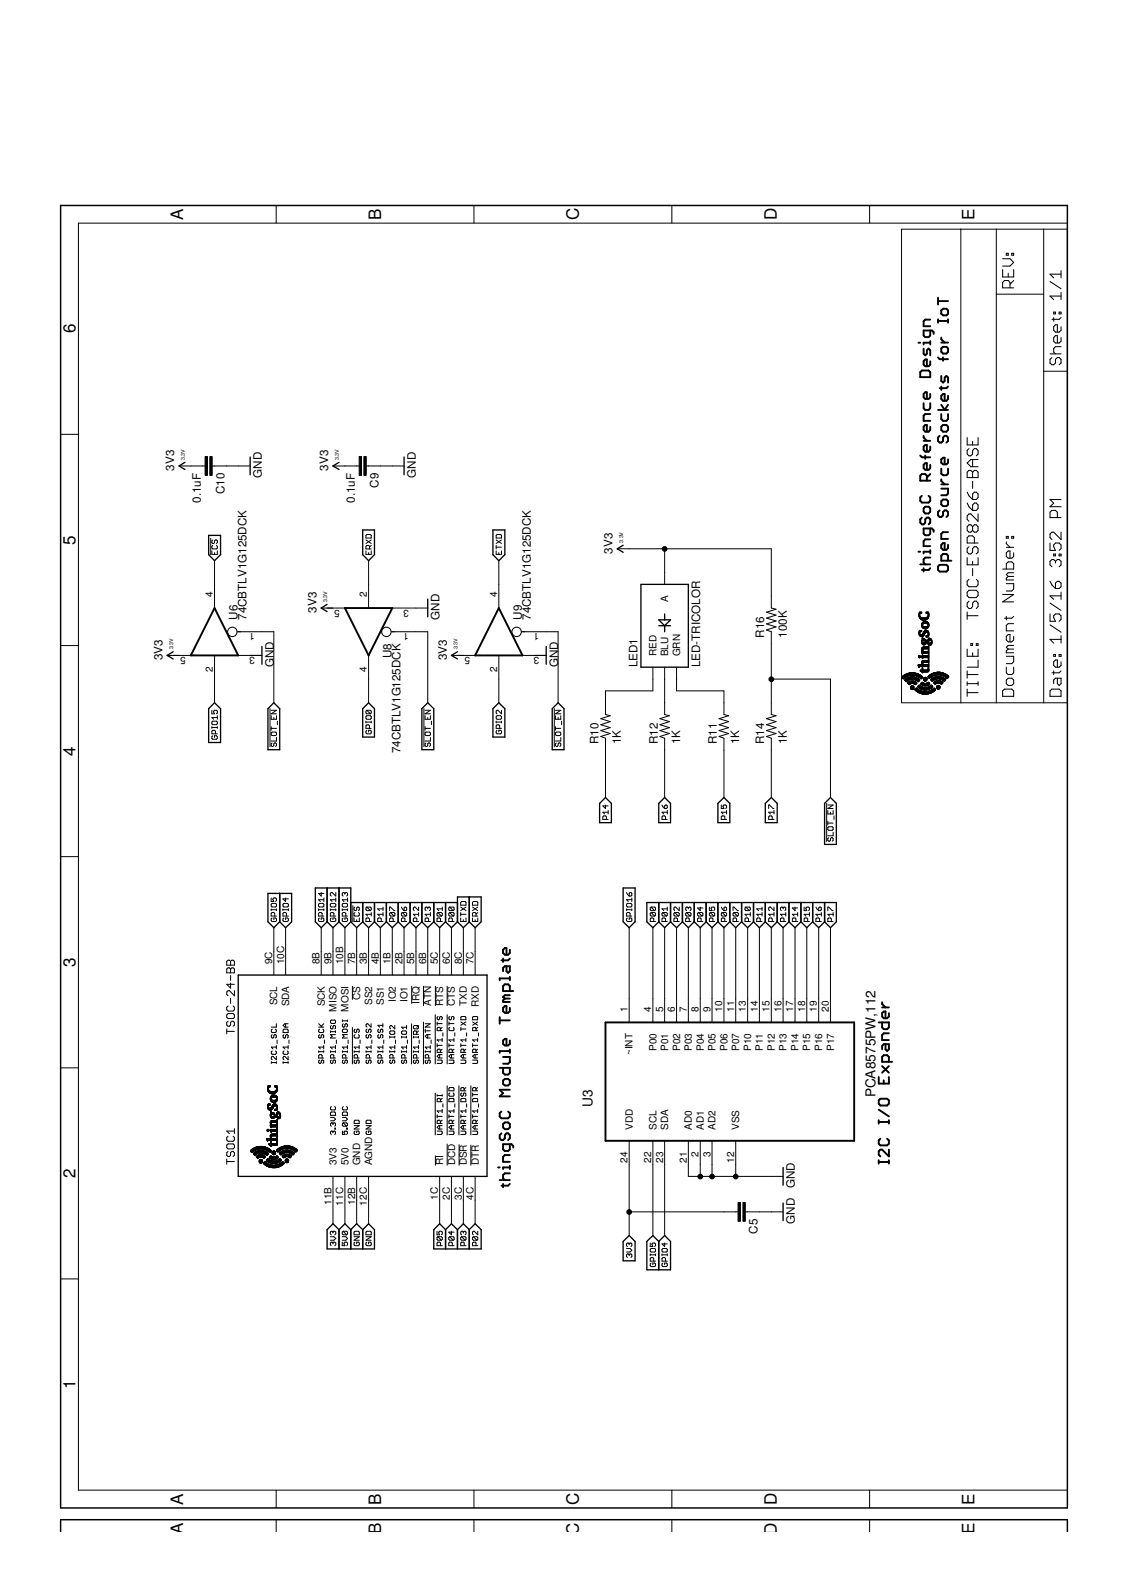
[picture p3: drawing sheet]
<svg xmlns="http://www.w3.org/2000/svg" width="163mm" height="229mm" viewBox="0 0 163 229" stroke-linecap="round" stroke-linejoin="round" font-family="sans-serif">
<defs><g id="words">
<g font-size="2.5">
<text x="26.4" y="31.6" transform="rotate(-90 26.4 31.6)">A</text>
<text x="54.8" y="31.6" transform="rotate(-90 54.8 31.6)">B</text>
<text x="83.3" y="31.7" transform="rotate(-90 83.3 31.7)">C</text>
<text x="111.7" y="31.7" transform="rotate(-90 111.7 31.7)">D</text>
<text x="140.2" y="31.6" transform="rotate(-90 140.2 31.6)">E</text>
<text x="10.9" y="48" transform="rotate(-90 10.9 48)">6</text>
<text x="10.9" y="78.4" transform="rotate(-90 10.9 78.4)">5</text>
<text x="10.9" y="108.8" transform="rotate(-90 10.9 108.8)">4</text>
<text x="10.9" y="139.1" transform="rotate(-90 10.9 139.1)">3</text>
<text x="10.9" y="169.5" transform="rotate(-90 10.9 169.5)">2</text>
<text x="10.9" y="199.9" transform="rotate(-90 10.9 199.9)">1</text>
<text x="26.4" y="220.8" transform="rotate(-90 26.4 220.8)">A</text>
<text x="26.4" y="216.5" transform="rotate(-90 26.4 216.5)">A</text>
<text x="54.8" y="220.8" transform="rotate(-90 54.8 220.8)">B</text>
<text x="54.8" y="216.5" transform="rotate(-90 54.8 216.5)">B</text>
<text x="83.3" y="220.9" transform="rotate(-90 83.3 220.9)">C</text>
<text x="83.3" y="216.6" transform="rotate(-90 83.3 216.6)">C</text>
<text x="111.7" y="220.9" transform="rotate(-90 111.7 220.9)">D</text>
<text x="111.7" y="216.6" transform="rotate(-90 111.7 216.6)">D</text>
<text x="140.2" y="220.8" transform="rotate(-90 140.2 220.8)">E</text>
<text x="140.2" y="216.5" transform="rotate(-90 140.2 216.5)">E</text>
</g>
<g font-size="2">
<text x="85.2" y="159.2" transform="rotate(-90 85.2 159.2)">U3</text>
<text x="126" y="157.9" transform="rotate(-90 126 157.9)">PCA8575PW,112</text>
</g>
<g font-size="1.7">
<text x="25.1" y="67.7" transform="rotate(-90 25.1 67.7)">3V3</text>
<text x="32.3" y="71.1" transform="rotate(-90 32.3 71.1)">C10</text>
<text x="37.7" y="68.8" transform="rotate(-90 37.7 68.8)">GND</text>
<text x="47.2" y="67.7" transform="rotate(-90 47.2 67.7)">3V3</text>
<text x="54.5" y="70.2" transform="rotate(-90 54.5 70.2)">C9</text>
<text x="59.8" y="68.8" transform="rotate(-90 59.8 68.8)">GND</text>
<text x="28.9" y="72.3" transform="rotate(-90 28.9 72.3)">0.1uF</text>
<text x="51.1" y="72.3" transform="rotate(-90 51.1 72.3)">0.1uF</text>
<text x="88.1" y="79.7" transform="rotate(-90 88.1 79.7)">3V3</text>
<text x="34.2" y="89.2" transform="rotate(-90 34.2 89.2)">U6</text>
<text x="35.5" y="89.2" transform="rotate(-90 35.5 89.2)">74CBTLV1G125DCK</text>
<text x="45.5" y="88.2" transform="rotate(-90 45.5 88.2)">3V3</text>
<text x="63.2" y="89.2" transform="rotate(-90 63.2 89.2)">GND</text>
<text x="75.1" y="89.2" transform="rotate(-90 75.1 89.2)">U9</text>
<text x="76.4" y="89.2" transform="rotate(-90 76.4 89.2)">74CBTLV1G125DCK</text>
<text x="23.4" y="95" transform="rotate(-90 23.4 95)">3V3</text>
<text x="56.3" y="94.7" transform="rotate(-90 56.3 94.7)">U8</text>
<text x="64.3" y="95" transform="rotate(-90 64.3 95)">3V3</text>
<text x="109.9" y="91.8" transform="rotate(-90 109.9 91.8)">R16</text>
<text x="113.2" y="91.8" transform="rotate(-90 113.2 91.8)">100K</text>
<text x="39.4" y="96" transform="rotate(-90 39.4 96)">GND</text>
<text x="80.3" y="96" transform="rotate(-90 80.3 96)">GND</text>
<text x="91.7" y="96" transform="rotate(-90 91.7 96)">LED1</text>
<text x="100.7" y="96" transform="rotate(-90 100.7 96)">LED-TRICOLOR</text>
<text x="86.1" y="107.1" transform="rotate(-90 86.1 107.1)">R10</text>
<text x="89.3" y="107.1" transform="rotate(-90 89.3 107.1)">1K</text>
<text x="94.6" y="107.1" transform="rotate(-90 94.6 107.1)">R12</text>
<text x="97.8" y="107.1" transform="rotate(-90 97.8 107.1)">1K</text>
<text x="103.1" y="107.1" transform="rotate(-90 103.1 107.1)">R11</text>
<text x="106.3" y="107.1" transform="rotate(-90 106.3 107.1)">1K</text>
<text x="109.9" y="107.1" transform="rotate(-90 109.9 107.1)">R14</text>
<text x="113.2" y="107.1" transform="rotate(-90 113.2 107.1)">1K</text>
<text x="57.6" y="108.4" transform="rotate(-90 57.6 108.4)">74CBTLV1G125DCK</text>
<text x="114.4" y="171" transform="rotate(-90 114.4 171)">GND</text>
<text x="109" y="177.6" transform="rotate(-90 109 177.6)">C5</text>
<text x="114.4" y="176.1" transform="rotate(-90 114.4 176.1)">GND</text>
</g>
<g font-size="1.4">
<text x="30.6" y="85.9" transform="rotate(-90 30.6 85.9)">4</text>
<text x="48.9" y="87.7" transform="rotate(-180 48.9 87.7)">5</text>
<text x="52.8" y="85.9" transform="rotate(-90 52.8 85.9)">2</text>
<text x="58.8" y="87.7" transform="rotate(-180 58.8 87.7)">3</text>
<text x="71.5" y="85.9" transform="rotate(-90 71.5 85.9)">4</text>
<text x="96.1" y="86.6" transform="rotate(-90 96.1 86.6)">A</text>
<text x="26.7" y="94.5" transform="rotate(-180 26.7 94.5)">5</text>
<text x="36.7" y="91.1" transform="rotate(-180 36.7 91.1)">1</text>
<text x="36.7" y="94.5" transform="rotate(-180 36.7 94.5)">3</text>
<text x="58.8" y="91.1" transform="rotate(-180 58.8 91.1)">1</text>
<text x="67.6" y="94.5" transform="rotate(-180 67.6 94.5)">5</text>
<text x="77.5" y="91.1" transform="rotate(-180 77.5 91.1)">1</text>
<text x="77.5" y="94.5" transform="rotate(-180 77.5 94.5)">3</text>
<text x="94.4" y="94.4" transform="rotate(-90 94.4 94.4)">RED</text>
<text x="96.1" y="94.4" transform="rotate(-90 96.1 94.4)">BLU</text>
<text x="97.8" y="94.4" transform="rotate(-90 97.8 94.4)">GRN</text>
<text x="30.6" y="96.7" transform="rotate(-90 30.6 96.7)">2</text>
<text x="52.8" y="96.7" transform="rotate(-90 52.8 96.7)">4</text>
<text x="71.5" y="96.7" transform="rotate(-90 71.5 96.7)">2</text>
<text x="39.2" y="138.7" transform="rotate(-90 39.2 138.7)">9C</text>
<text x="40.9" y="138.7" transform="rotate(-90 40.9 138.7)">10C</text>
<text x="46" y="138.7" transform="rotate(-90 46 138.7)">8B</text>
<text x="47.7" y="138.7" transform="rotate(-90 47.7 138.7)">9B</text>
<text x="49.4" y="138.7" transform="rotate(-90 49.4 138.7)">10B</text>
<text x="51.1" y="138.7" transform="rotate(-90 51.1 138.7)">7B</text>
<text x="51.8" y="143.9" transform="rotate(-90 51.8 143.9)">CS</text>
<text x="52.8" y="138.7" transform="rotate(-90 52.8 138.7)">3B</text>
<text x="54.5" y="138.7" transform="rotate(-90 54.5 138.7)">4B</text>
<text x="56.2" y="138.7" transform="rotate(-90 56.2 138.7)">1B</text>
<text x="57.9" y="138.7" transform="rotate(-90 57.9 138.7)">2B</text>
<text x="59.6" y="138.7" transform="rotate(-90 59.6 138.7)">5B</text>
<text x="61.3" y="138.7" transform="rotate(-90 61.3 138.7)">6B</text>
<text x="63" y="138.7" transform="rotate(-90 63 138.7)">5C</text>
<text x="64.7" y="138.7" transform="rotate(-90 64.7 138.7)">6C</text>
<text x="66.4" y="138.7" transform="rotate(-90 66.4 138.7)">8C</text>
<text x="68.1" y="138.7" transform="rotate(-90 68.1 138.7)">7C</text>
<text x="39.9" y="144.7" transform="rotate(-90 39.9 144.7)">SCL</text>
<text x="41.6" y="144.8" transform="rotate(-90 41.6 144.8)">SDA</text>
<text x="46.7" y="144.8" transform="rotate(-90 46.7 144.8)">SCK</text>
<text x="48.4" y="145.6" transform="rotate(-90 48.4 145.6)">MISO</text>
<text x="50.1" y="145.6" transform="rotate(-90 50.1 145.6)">MOSI</text>
<text x="53.5" y="144.6" transform="rotate(-90 53.5 144.6)">SS2</text>
<text x="55.2" y="144.6" transform="rotate(-90 55.2 144.6)">SS1</text>
<text x="56.9" y="144.2" transform="rotate(-90 56.9 144.2)">IO2</text>
<text x="58.6" y="144.2" transform="rotate(-90 58.6 144.2)">IO1</text>
<text x="60.3" y="144.4" transform="rotate(-90 60.3 144.4)">IRQ</text>
<text x="62" y="144.8" transform="rotate(-90 62 144.8)">ATN</text>
<text x="63.7" y="144.8" transform="rotate(-90 63.7 144.8)">RTS</text>
<text x="65.5" y="144.8" transform="rotate(-90 65.5 144.8)">CTS</text>
<text x="67.2" y="144.8" transform="rotate(-90 67.2 144.8)">TXD</text>
<text x="68.9" y="144.9" transform="rotate(-90 68.9 144.9)">RXD</text>
<text x="90.3" y="145.6" transform="rotate(-90 90.3 145.6)">1</text>
<text x="93.7" y="145.6" transform="rotate(-90 93.7 145.6)">4</text>
<text x="95.4" y="145.6" transform="rotate(-90 95.4 145.6)">5</text>
<text x="97.1" y="145.6" transform="rotate(-90 97.1 145.6)">6</text>
<text x="98.8" y="145.6" transform="rotate(-90 98.8 145.6)">7</text>
<text x="100.5" y="145.6" transform="rotate(-90 100.5 145.6)">8</text>
<text x="102.2" y="145.6" transform="rotate(-90 102.2 145.6)">9</text>
<text x="103.9" y="145.6" transform="rotate(-90 103.9 145.6)">10</text>
<text x="105.6" y="145.6" transform="rotate(-90 105.6 145.6)">11</text>
<text x="107.3" y="145.6" transform="rotate(-90 107.3 145.6)">13</text>
<text x="109" y="145.6" transform="rotate(-90 109 145.6)">14</text>
<text x="110.7" y="145.6" transform="rotate(-90 110.7 145.6)">15</text>
<text x="112.4" y="145.6" transform="rotate(-90 112.4 145.6)">16</text>
<text x="114.1" y="145.6" transform="rotate(-90 114.1 145.6)">17</text>
<text x="115.8" y="145.6" transform="rotate(-90 115.8 145.6)">18</text>
<text x="117.5" y="145.6" transform="rotate(-90 117.5 145.6)">19</text>
<text x="119.2" y="145.6" transform="rotate(-90 119.2 145.6)">20</text>
<text x="91" y="151.9" transform="rotate(-90 91 151.9)">~INT</text>
<text x="94.4" y="151.3" transform="rotate(-90 94.4 151.3)">P00</text>
<text x="96.1" y="151.3" transform="rotate(-90 96.1 151.3)">P01</text>
<text x="97.8" y="151.3" transform="rotate(-90 97.8 151.3)">P02</text>
<text x="99.5" y="151.3" transform="rotate(-90 99.5 151.3)">P03</text>
<text x="101.2" y="151.3" transform="rotate(-90 101.2 151.3)">P04</text>
<text x="102.9" y="151.3" transform="rotate(-90 102.9 151.3)">P05</text>
<text x="104.6" y="151.3" transform="rotate(-90 104.6 151.3)">P06</text>
<text x="106.3" y="151.3" transform="rotate(-90 106.3 151.3)">P07</text>
<text x="108" y="151.3" transform="rotate(-90 108 151.3)">P10</text>
<text x="109.7" y="151.3" transform="rotate(-90 109.7 151.3)">P11</text>
<text x="111.5" y="151.3" transform="rotate(-90 111.5 151.3)">P12</text>
<text x="113.2" y="151.3" transform="rotate(-90 113.2 151.3)">P13</text>
<text x="114.9" y="151.3" transform="rotate(-90 114.9 151.3)">P14</text>
<text x="116.6" y="151.3" transform="rotate(-90 116.6 151.3)">P15</text>
<text x="118.3" y="151.3" transform="rotate(-90 118.3 151.3)">P16</text>
<text x="120" y="151.3" transform="rotate(-90 120 151.3)">P17</text>
<text x="48.4" y="167.7" transform="rotate(-90 48.4 167.7)">3V3</text>
<text x="50.1" y="167.7" transform="rotate(-90 50.1 167.7)">5V0</text>
<text x="51.8" y="167.7" transform="rotate(-90 51.8 167.7)">GND</text>
<text x="53.5" y="167.7" transform="rotate(-90 53.5 167.7)">AGND</text>
<text x="63.8" y="167.7" transform="rotate(-90 63.8 167.7)">RI</text>
<text x="65.5" y="167.7" transform="rotate(-90 65.5 167.7)">DCD</text>
<text x="67.2" y="167.7" transform="rotate(-90 67.2 167.7)">DSR</text>
<text x="68.9" y="167.7" transform="rotate(-90 68.9 167.7)">DTR</text>
<text x="90.3" y="167.3" transform="rotate(-90 90.3 167.3)">24</text>
<text x="91" y="162.6" transform="rotate(-90 91 162.6)">VDD</text>
<text x="93.7" y="167.3" transform="rotate(-90 93.7 167.3)">22</text>
<text x="94.4" y="162.6" transform="rotate(-90 94.4 162.6)">SCL</text>
<text x="95.4" y="167.3" transform="rotate(-90 95.4 167.3)">23</text>
<text x="96.1" y="162.6" transform="rotate(-90 96.1 162.6)">SDA</text>
<text x="98.8" y="167.3" transform="rotate(-90 98.8 167.3)">21</text>
<text x="99.5" y="162.6" transform="rotate(-90 99.5 162.6)">AD0</text>
<text x="100.5" y="166.5" transform="rotate(-90 100.5 166.5)">2</text>
<text x="101.2" y="162.6" transform="rotate(-90 101.2 162.6)">AD1</text>
<text x="102.2" y="166.5" transform="rotate(-90 102.2 166.5)">3</text>
<text x="102.9" y="162.6" transform="rotate(-90 102.9 162.6)">AD2</text>
<text x="105.6" y="167.3" transform="rotate(-90 105.6 167.3)">12</text>
<text x="106.3" y="162.6" transform="rotate(-90 106.3 162.6)">VSS</text>
<text x="47.7" y="173.4" transform="rotate(-90 47.7 173.4)">11B</text>
<text x="49.4" y="173.5" transform="rotate(-90 49.4 173.5)">11C</text>
<text x="51.1" y="173.4" transform="rotate(-90 51.1 173.4)">12B</text>
<text x="52.8" y="173.5" transform="rotate(-90 52.8 173.5)">12C</text>
<text x="63" y="172.7" transform="rotate(-90 63 172.7)">1C</text>
<text x="64.7" y="172.7" transform="rotate(-90 64.7 172.7)">2C</text>
<text x="66.4" y="172.7" transform="rotate(-90 66.4 172.7)">3C</text>
<text x="68.1" y="172.7" transform="rotate(-90 68.1 172.7)">4C</text>
</g>
<g font-size=".8">
<text x="26.6" y="66.2" transform="rotate(-90 26.6 66.2)">3.3V</text>
<text x="48.8" y="66.2" transform="rotate(-90 48.8 66.2)">3.3V</text>
<text x="89.7" y="78.1" transform="rotate(-90 89.7 78.1)">3.3V</text>
<text x="47.1" y="86.6" transform="rotate(-90 47.1 86.6)">3.3V</text>
<text x="24.9" y="93.5" transform="rotate(-90 24.9 93.5)">3.3V</text>
<text x="65.8" y="93.5" transform="rotate(-90 65.8 93.5)">3.3V</text>
</g>
</g></defs>
<g fill="none" stroke="#000" stroke-width=".14">
<path d="M39.7 29.6v2.5M68.2 29.6v2.5M96.6 29.6v2.5M125.1 29.6v2.5M129.7 33h23.8v68.1h-23.8zM138.2 33v68.1M143.3 33v68.1M150.1 33v68.1M153.5 32.1h-142.2v182.3h142.2M143.3 42.3h6.8M150.1 53.4h3.4M8.7 62.5h2.6"/>
<path d="M25.8 67.1h3.7M30.3 77.5v2.3M30.5 79.3v.5h.8v-.5M30.5 67.1h5.5M30.6 77.7l-.1 .1v.3l.1 .1 .3-.1v-.3l.1-.1 .3 .1v.3l-.2 .1M30.6 78.5l-.1 .1v.3l.1 .1h.5l.2-.1v-.3l-.2-.1M30.9 79.5v.3M47.9 67.1h3.7M52.6 77l.2-.1h.5l.1 .1v.4h-.8zM52.6 79.3v.5h.8v-.5M52.6 77.7l.8 .5M52.7 67.1h5.4"/>
<path d="M53 79.5v.3M53.1 79v-.4l-.1-.1h-.2l-.2 .1v.4h.8M53.4 78.5l-.3 .2M53.4 77.7l-.8 .5M71.4 77l.1-.1h.5l.1 .1v.4h-.7zM71.4 78.5v.5M71.4 79.3v.5h.7v-.5M71.4 78.7h.7M71.4 77.7l.7 .5M71.8 79.5v.3M72.1 77.7l-.7 .5M88.8 79h22.2v8.5l.6 .2-1.3 .4 1.3 .4-1.3 .4 1.3 .5-1.3 .4 1.3 .4-1.3 .5 .7 .2v11.9l.6 .2-1.3 .4 1.3 .4-1.3 .5 1.3 .4-1.3 .4 1.3 .5-1.3 .4 .7 .2v8.6"/>
<path d="M95.6 79v5.1M8.7 92.9h2.6M24 94.3h4.3M30.9 80.7v6.8M30.9 94.3v6.8M34.1 90.9h5.3v10.2M34.3 94.3h3.4M46.2 87.5h4.3M53 80.7v6.8M53 94.3v6.8M56.3 90.9h5.2v10.2M56.4 87.5h5.1"/>
<path d="M64.9 94.3h4.3M71.8 80.7v6.8M71.8 94.3v6.8M75 90.9h5.3v10.2M75.2 94.3h3.4M93.9 96v3.4h-6.8v3.4l.7 .2-1.4 .4 1.4 .4-1.4 .5 1.4 .4-1.4 .4 1.4 .5-1.4 .4 .7 .2v8.6M95.6 96v6.8l.7 .2-1.4 .4 1.4 .4-1.4 .5 1.4 .4-1.4 .4 1.4 .5-1.4 .4 .7 .2v8.6M97.3 96v3.4h6.8v3.4l.7 .2-1.4 .4 1.4 .4-1.4 .5 1.4 .4-1.4 .4 1.4 .5-1.4 .4 .7 .2v8.6M111 97.7h8.5v17.1M129.7 97.4v.1M129.8 97.4v.1M129.8 97.4v.2"/>
<path d="M129.8 97.3v.3M129.9 97.3v.4M129.9 97.2v.5M130 97.2v.5M130.1 97.2v.4M130.1 97.1v.5M130.2 97.1l-.1 .5M130.2 97.9h.1M130.2 97.1v.4M130.2 97.8v.1M130.2 97.8v.2M130.3 97v.5"/>
<path d="M130.3 97.7v.3M130.3 97.7v.4M130.3 97v.4M130.4 97v.4M130.4 97.7v.4M130.4 97.6v.5M130.5 97.6l-.1 .5M130.5 97v.3M130.5 97.6v.4M130.5 96.9v.4M130.6 96.9v.4M130.6 97.5v.5"/>
<path d="M130.6 98.2v.2M130.6 97.5v.4M130.7 97.5l-.1 .4M130.7 98.2v.2M130.7 96.9v.4M130.7 97.5v.4M130.7 98.1v.4M130.7 98.1l.1 .4M130.8 96.9v.3M130.8 97.5l-.1 .4M130.8 97.5v.4M130.8 98.1v.4"/>
<path d="M130.8 96.8v.4M130.8 97.5v.3M130.9 96.8v.4M130.9 97.5v.3M130.9 98.1v.4M130.9 97.4v.4M130.9 98v.5M131 98v.4M131 96.8v.4M131 97.4v.4M131 98.9v.1M131 98.8v.3"/>
<path d="M131.1 96.8l-.1 .4M131.1 98.7v.5M131.1 96.8v.4M131.1 97.4v.4M131.1 98v.4M131.1 98.7l.1 .5M131.2 96.8v.4M131.2 97.4v.4M131.2 98v.4M131.2 98.7v.5M131.2 98.7v.6M131.3 96.8v.4"/>
<path d="M131.3 97.4v.4M131.3 98v.4M131.3 98.7v.6M131.3 98.7v.5M131.4 96.8v.4M131.4 97.4v.4M131.4 98v.4M131.4 98.7v.5M131.4 98.8v.3M131.5 96.8v.4M131.5 97.4v.4M131.5 98v.4"/>
<path d="M131.5 98.8v.3M131.6 96.8v.4M131.6 97.4v.4M131.6 98.1v.3M131.6 98.1v.4M131.6 99.2v.1M131.6 97.5v.3M131.7 96.9v.3M131.7 97.5v.4M131.7 98.1v.4M131.7 99.1v.2M131.7 99.1v.3"/>
<path d="M131.8 96.9v.4M131.8 97.5v.4M131.8 98.1v.4M131.8 99v.4M131.8 98.2v.2M131.8 99v.5M131.9 96.9v.4M131.9 97.5v.5M131.9 98.2v.2M131.9 99v.5M131.9 97.6v.4M131.9 99.1v.4"/>
<path d="M131.9 97.6l.1 .4M132 96.9v.4M132 97.6v.4M132 99.1v.5M132 97v.3M132 98.8h.1M132 99.2v.4M132 97l.1 .4M132 97.6l.1 .5M132 99.2l.1 .4M132.1 95.7v.1M132.1 98.7v.2"/>
<path d="M132.1 95.7v.2M132.1 97v.4M132.1 97.7v.4M132.1 99.2v.5M132.1 95.7v.3M132.1 99.3v.4M132.1 94.4v.2M132.1 98.6v.4M132.2 94.4v.2M132.2 95.7v.4M132.2 97v.4M132.2 97.7v.3"/>
<path d="M132.2 98.6v.4M132.2 99.3v.4M132.2 97v.5M132.2 88.3v.4M132.2 90.9v.4M132.2 94.4v.3M132.2 97.1v.4M132.2 97.8v.2M132.2 98.6v.5M132.2 88.1v.8M132.2 90.7v.7M132.3 88.1v.8"/>
<path d="M132.3 90.7v.7M132.3 94.4v.3M132.3 95.7v.2M132.3 97.1v.4M132.3 97.8v.1M132.3 98.6v.5M132.3 99.3v.4M132.3 99.3v.5M132.3 88.1v.9M132.3 90.7v.8M132.3 88.6l.1 .4M132.3 90.7v.3"/>
<path d="M132.3 91.2l.1 .3M132.3 94.4v.2M132.3 97.1l.1 .5M132.3 98.7v.4M132.3 99.4v.4M132.4 88.1l-.1 .2M132.4 88.1v.2M132.4 88.7v.3M132.4 90.7v.2M132.4 91.3v.2M132.4 94.4v.2M132.4 95.7v.2"/>
<path d="M132.4 96.4v.2M132.4 97.2v.4M132.4 98.7v.4M132.4 99.4v.4M132.4 88.7v.4M132.4 91.3v.3M132.4 88.8v.3M132.4 91.3l.1 .3M132.4 97.2l.1 .5M132.4 98.7l.1 .5M132.5 98.3v.2M132.5 88.1v.2"/>
<path d="M132.5 88.8v.4M132.5 91.3v.3M132.5 95.7v.2M132.5 96.4v.2M132.5 97.2v.5M132.5 98.8v.4M132.5 99.4v.4M132.5 90.7v.2M132.5 88.9v.3M132.5 88.1v.1M132.5 97.3v.4M132.5 98.8l.1 .4"/>
<path d="M132.6 98.2v.4M132.6 88.1v.1M132.6 88.9v.3M132.6 90.7v.2M132.6 91.3v.3M132.6 93.7v.3M132.6 94.4v.2M132.6 95.7v.2M132.6 96.4v.3M132.6 97.3v.4M132.6 98.8v.4M132.6 99.4v.4"/>
<path d="M132.6 89.7v.5M132.6 92.1v.5M132.6 93.2v.4M132.6 95.1v.4M132.6 97.3v.3M132.6 99.5v.3M132.7 88.9v.3M132.7 93.7v.4M132.7 94.4v.4M132.7 95.7v.2M132.7 96.1v.7M132.7 97.3v.3"/>
<path d="M132.7 98.2v.4M132.7 98.8v.5M132.7 99.5v.4M132.7 89.6v.7M132.7 91.3v.3M132.7 91.8v.9M132.7 93.2v.5M132.7 95.1v.5M132.7 90v.3M132.7 92.4v.3M132.7 97.4v.1M132.7 98.9v.4"/>
<path d="M132.7 89.6v.3M132.7 91.2v.4M132.7 91.8v.5M132.7 93.1v1M132.7 95.1v.8M132.7 89.6v.2M132.7 90.1v.2M132.7 92.5v.2M132.8 88.9v.3M132.8 90.1v.3M132.8 91.8v.4M132.8 92.5v.3"/>
<path d="M132.8 94.4v.4M132.8 96.1v.7M132.8 98.2v.4M132.8 98.9v.4M132.8 99.5v.4M132.8 89.5v.3M132.8 91.1v.5M132.8 93.1v1M132.8 95.1v.8M132.8 88.9v.4M132.8 92v.2M132.8 93.7v.3"/>
<path d="M132.8 94.4v.2M132.8 95.7v.2M132.8 96.4v.3M132.8 98.3v.4M132.8 91v.5M132.8 93.1v.3M132.8 95.1v.2M132.8 91.9v.3M132.8 95v.3M132.8 98.3l.1 .4M132.9 90.9l-.1 .6M132.9 97.6v.3"/>
<path d="M132.9 88.9v.4M132.9 89.5v.2M132.9 90.2v.2M132.9 90.9v.6M132.9 91.9v.3M132.9 92.5v.3M132.9 93.1v.3M132.9 93.7v.3M132.9 94.4v.2M132.9 95v.3M132.9 95.7v.2M132.9 96.4v.3"/>
<path d="M132.9 98.3v.4M132.9 98.9v.4M132.9 99.5v.4M132.9 90.2v.3M132.9 90.8v.7M132.9 97.5v.5M133 90.8l-.1 .6M133 88.9v.4M133 89.5v.2M133 90.2v.3M133 90.8v.5M133 91.9v.3"/>
<path d="M133 92.5v.3M133 93.1v.3M133 93.7v.3M133 94.4v.2M133 95v.3M133 95.7v.2M133 96.4v.3M133 97.5v.5M133 98.3v.4M133 98.9v.4M133 99.5v.4M133 89.4v.3"/>
<path d="M133 92v.2M133 90.7v.6M133.1 88.9v.3M133.1 89.4v.3M133.1 90.2v.3M133.1 92v.2M133.1 93.1v.3M133.1 93.7v.3M133.1 94.4v.2M133.1 95v.3M133.1 95.7v.2M133.1 96.4v.3"/>
<path d="M133.1 97.5v.5M133.1 98.4v.3M133.1 98.9v.4M133.1 99.5v.4M133.1 90.7v.5M133.1 92.5v.3M133.1 90.7v.4M133.1 92v.3M133.1 92.4v.3M133.2 89.4v.3M133.2 90.2v.3M133.2 90.7v.3"/>
<path d="M133.2 92.1v.6M133.2 93.1v.3M133.2 93.7v.3M133.2 94.4v.2M133.2 95v.3M133.2 95.7v.2M133.2 96.4v.3M133.2 97.5v.5M133.2 98.3v.4M133.2 98.9v.4M133.2 99.5v.4M133.2 88.9v.3"/>
<path d="M133.2 88.1v.1M133.2 91.5v.2M133.2 89.5v.2M133.2 92.2v.4M133.3 88.1v.2M133.3 89.5v.2M133.3 90.7v.3M133.3 91.5v.2M133.3 92.3v.3M133.3 93.1v.3M133.3 93.7v.3M133.3 94.4v.2"/>
<path d="M133.3 95v.3M133.3 95.7v.2M133.3 96.4v.3M133.3 98.9v.4M133.3 99.5v.4M133.3 88.9v.3M133.3 90.2v.3M133.3 97.5v.5M133.3 98.3v.4M133.3 90.2v.2M133.3 92.4v.2M133.3 97.6v.3"/>
<path d="M133.3 88.8v.4M133.3 88.8v.3M133.3 92.5v.1M133.4 88.1v.2M133.4 89.5v.3M133.4 90.1v.3M133.4 90.7v.3M133.4 91.5v.2M133.4 92.4v.2M133.4 93.1v.3M133.4 93.7v.3M133.4 94.4v.2"/>
<path d="M133.4 95v.3M133.4 95.7v.2M133.4 97.7v.1M133.4 98.9v.4M133.4 99.5v.4M133.4 88.8v.3M133.4 96.4v.3M133.4 98.3v.4M133.4 88.7v.4M133.4 92.3v.3M133.4 98.2v.4M133.5 88.1v.2"/>
<path d="M133.5 88.7v.3M133.5 89.5v.3M133.5 90.1v.3M133.5 90.8v.3M133.5 91.4v.3M133.5 92.1v.5M133.5 93.1v.3M133.5 93.7v.3M133.5 94.4v.2M133.5 95v.3M133.5 95.7v.2M133.5 96.4v.3"/>
<path d="M133.5 98.2v.4M133.5 98.9v.4M133.5 99.5v.4M133.5 88.1v.3M133.5 89.6v.3M133.5 90.8v.4M133.5 96.1v.6M133.5 88.6v.4M133.5 90.1v.2M133.5 91.3v.4M133.5 92v.6M133.5 97.3v.2"/>
<path d="M133.5 89.6v.7M133.5 90.8v.9M133.5 88.1v.9M133.5 91.9v.7M133.5 93v.5M133.5 93.6v.5M133.5 94.2v.6M133.5 94.9v.5M133.5 95.5v.6M133.5 98.8v.5M133.6 88.1v.8M133.6 89.7v.6"/>
<path d="M133.6 90.9v.8M133.6 93v.5M133.6 93.6v.5M133.6 94.2v.6M133.6 94.9v.5M133.6 95.5v.6M133.6 96.1v.5M133.6 98.2v.4M133.6 98.8v.4M133.6 99.5v.3M133.6 91.9v.8M133.6 97.3v.2"/>
<path d="M133.6 88.2v.6M133.6 89.7v.5M133.6 91v.6M133.6 91.9v.5M133.6 92.5v.2M133.6 96.2v.4M133.6 97.2v.4M133.6 88.3v.5M133.6 89.8v.3M133.6 91v.5M133.6 92.5v.3M133.6 96.3v.3"/>
<path d="M133.6 99.4v.4M133.6 91.8v.6M133.7 92.6v.2M133.7 99.4v.4M133.7 91.8v.4M133.7 97.2v.4M133.7 98.3v.2M133.7 98.8v.4M133.7 91.8v.3M133.7 98.4v.1M133.8 97.1v.5M133.8 98.7v.5"/>
<path d="M133.8 99.4l-.1 .4M133.8 91.8v.3M133.8 92.6v.2M133.8 98.7v.4M133.8 99.4v.4M133.8 91.9v.2M133.8 97.1v.4M133.9 98.7v.4M133.9 99.4v.4M133.9 91.9v.3M133.9 92.5v.3M133.9 97v.5"/>
<path d="M133.9 97.8v.1M133.9 98.6v.5M133.9 99.3v.5M133.9 97.7v.2M133.9 99.3v.4M134 92v.3M134 92.4v.4M134 97v.4M134 97.7v.2M134 98.6v.4M134 99.3v.4M134 92v.8"/>
<path d="M134 97.7v.3M134 92.1v.6M134.1 92.2v.4M134.1 96.9v.5M134.1 97.6v.4M134.1 98.7v.3M134.1 99.2v.5M134.1 96.9v.4M134.1 98.7v.2M134.2 96.9l-.1 .4M134.2 97.6l-.1 .4M134.2 99.2l-.1 .4"/>
<path d="M134.2 96.9v.4M134.2 97.6v.4M134.2 98.8h.1M134.2 99.2v.4M134.2 97.5v.5M134.2 99.1v.5M134.3 96.9v.4M134.3 99.1l-.1 .5M134.3 99.1v.4M134.3 96.8v.4M134.3 97.5v.4M134.3 98.2v.1"/>
<path d="M134.3 99v.5M134.4 96.8v.4M134.4 97.5l-.1 .4M134.4 98.1v.2M134.4 97.5v.4M134.4 98.1v.3M134.4 99v.5M134.4 97.4v.4M134.4 99.1v.3M134.5 96.8v.4M134.5 97.4v.4M134.5 98.1v.3"/>
<path d="M134.5 99.1v.3M134.5 98v.5M134.5 99.2v.1M134.6 96.8v.4M134.6 97.4v.4M134.6 99.2v.1M134.6 98v.5M134.6 98v.4M134.6 96.8v.3M134.7 97.4v.3M134.7 98l-.1 .4M134.7 96.8v.3"/>
<path d="M134.7 98v.4M134.7 98.8v.2M134.8 96.7l-.1 .4M134.8 97.3v.4M134.8 98l-.1 .3M134.8 98.7v.4M134.8 96.7v.4M134.8 98v.3M134.9 96.7v.4M134.9 97.3v.4M134.9 97.9v.4M134.9 98.6v.5"/>
<path d="M134.9 98.6v.6M135 96.7v.4M135 97.3v.4M135 97.9v.4M135 98.6v.6M135.1 96.7v.4M135.1 97.3v.4M135.1 97.9v.4M135.1 98.6v.5M135.1 98v.3M135.1 98.7v.4M135.2 96.7v.4"/>
<path d="M135.2 97.3v.4M135.2 98v.3M135.2 98.7v.4M135.2 97.4v.3M135.2 98v.4M135.2 98.8v.2M135.3 96.7v.4M135.3 97.4v.3M135.3 98v.4M135.3 96.8v.3M135.3 96.8v.4M135.3 97.4v.4"/>
<path d="M135.4 96.8v.4M135.4 97.4v.4M135.4 98v.4M135.4 98v.5M135.5 96.8v.4M135.5 97.4v.4M135.5 98.1v.4M135.5 98.1v.3M135.5 97.4l.1 .5M135.6 98.1l-.1 .3M135.6 96.8v.4M135.6 97.5v.4"/>
<path d="M135.6 98.1v.2M135.6 98.2v.1M135.6 97.5l.1 .4M135.7 96.8v.5M135.7 97.5v.4M135.7 96.9v.4M135.7 97.5v.5M135.7 97.6l.1 .4M135.8 96.9v.4M135.8 97.6v.4M135.9 96.9v.4M135.9 97.6v.4"/>
<path d="M135.9 96.9v.5M135.9 97l.1 .4M136 97.7l-.1 .3M136 97v.4M136 97.7v.2M136 97l.1 .5M136.1 97.8l-.1 .1M136.1 97v.5M136.1 97.1l.1 .5M136.2 97.1v.5M136.2 97.2v.4M136.3 97.2v.4"/>
<path d="M136.4 97.2v.4M136.4 97.3v.2M136.5 97.3v.2M30.5 103.9l.1-.1h.5l.2 .1v.3l-.2 .1h-.5l-.1-.1zM30.5 102.2v.5h.4l-.2-.4 .2-.1h.2l.2 .1v.3l-.2 .1M30.5 104.6v.2M30.5 104.7h.8M30.6 105.9l-.1 .1v.3l.1 .1h.5l.2-.1v-.3l-.2-.1h-.2v.2M31 105.6v-.4l-.1-.1h-.3l-.1 .1v.4h.8M31.3 103v.5M31.3 104.6v.2M31.3 103.3h-.8l.2 .2"/>
<path d="M38.8 102v5.5M39 103v.5h.8v-.5M39 104.6v.5M39 104.8h.8M39 102.2h.8l-.8 .5h.8M39.1 105.3h.5l.2 .2v.2l-.2 .2h-.5l-.1-.2v-.2zM39.1 106.9l-.1 .1v.3l.1 .1 .3-.1v-.3l.1-.1 .3 .1v.3l-.2 .1M39.4 103.3v.2M39.8 106.1v.5h-.8M39.9 103.8v.5M52.6 103.8v.2M52.6 103.9h.8"/>
<path d="M52.8 102.2l-.2 .1v.3l.2 .1h.5M52.8 103h.5l.1 .1v.3l-.1 .1h-.5l-.2-.1v-.3zM52.8 105.1l-.2 .1v.3l.2 .1h.5l.1-.1v-.3l-.1-.1h-.3v.2M52.8 102.2h.5l.1 .1v.3l-.1 .1M52.8 102.2l.5 .5M53.1 104.8v-.4l-.1-.1h-.2l-.2 .1v.4h.8M53.4 103.8v.2M61 102v5.5M61.2 104.8h.7M61.2 103v.5h.7v-.5M61.2 102.2h.7l-.7 .5h.7M61.2 104.6v.5"/>
<path d="M61.2 105.5l.1-.2h.5l.1 .2v.2l-.1 .2h-.5l-.1-.2zM61.3 106.9l-.1 .1v.3l.1 .1 .2-.1v-.3l.2-.1 .2 .1v.3l-.1 .1M61.5 103.3v.2M61.9 106.1v.5h-.7M62.1 103.8v.5M71.4 103.8v.2M71.4 103.9h.7M71.5 105.1l-.1 .1v.3l.1 .1h.5l.1-.1v-.3l-.1-.1h-.2v.2M71.5 103h.5l.1 .1v.3l-.1 .1h-.5l-.1-.1v-.3zM71.9 104.8v-.4l-.1-.1h-.3l-.1 .1v.4h.7M72.1 102.2v.5l-.5-.5-.2 .1v.3l.1 .1M72.1 103.8v.2"/>
<path d="M79.7 102v5.5M79.9 104.8h.8M79.9 103v.5h.8v-.5M79.9 102.2h.8l-.8 .5h.8M79.9 105.5l.1-.2h.5l.2 .2v.2l-.2 .2h-.5l-.1-.2zM79.9 104.6v.5M80 106.9l-.1 .1v.3l.1 .1 .3-.1v-.3l.1-.1 .3 .1v.3l-.2 .1M80.3 103.3v.2M80.7 106.1v.5h-.8M80.8 103.8v.5M87.1 115.8v.6l-.4-.4h.8M87.2 117.9v-.4l-.1-.1h-.3l-.1 .1v.4h.8"/>
<path d="M87.5 116.9h-.8l.3 .2M87.5 116.6v.5M95.2 115.8l.4 .6M95.6 116l.3-.2 .1 .2v.2l-.1 .2h-.3zM95.7 117.9v-.4l-.1-.1h-.2l-.2 .1v.4h.8M96 116.6v.5M96 116.9h-.8l.3 .2M103.8 115.8v.6h.3l-.1-.3 .1-.3h.3l.1 .2v.2l-.1 .2M104.3 117.9v-.4l-.2-.1h-.2l-.1 .1v.4h.7M104.5 116.6v.5M104.5 116.9h-.7l.2 .2M110.6 116.4v-.6l.7 .6"/>
<path d="M111.1 117.9v-.4l-.1-.1h-.3l-.1 .1v.4h.7M111.3 116.6v.5M111.3 116.9h-.7l.2 .2M118.9 115.6v5.5M119.1 115.8h.7l-.7 .6h.7M119.1 116.6v.5h.7v-.5M119.1 118.2v.5M119.1 118.4h.7M119.2 119h.5l.1 .1v.3l-.1 .1h-.5l-.1-.1v-.3zM119.5 116.9v.2M119.8 119.8v.5h-.7M120 117.4v.5"/>
<path d="M8.7 123.3h2.6M32.6 138.3l.2-.1h.2l.2 .1 .2-.1h.1l.2 .1v.6h-1.1zM32.6 139.4l.2-.1h.2l.2 .1 .2-.1h.1l.2 .1v.6h-1.1zM33.2 138.3v.6M33.2 139.4v.6M39 130.9h.8M39 130.1l.1-.1h.5l.2 .1v.3l-.2 .1h-.5l-.1-.1zM39 129.2v.5h.4l-.1-.2 .1-.3h.2l.2 .1v.3l-.2 .1M39 130.8v.2M39.1 132.1l-.1 .1v.3l.1 .1h.5l.2-.1v-.3l-.2-.1h-.2v.3M39.4 133.5v6.8M39.5 131.8v-.4l-.1-.1h-.3l-.1 .1v.4h.8"/>
<path d="M39.8 130.8v.2M40.7 130.9h.8M40.7 130.1l.1-.1h.5l.2 .1v.3l-.2 .1h-.5l-.1-.1zM40.7 130.8v.2M40.8 132.1l-.1 .1v.3l.1 .1h.5l.2-.1v-.3l-.2-.1h-.2v.3M41.1 129.2v.5l-.4-.4h.8M41.1 133.5v6.8M41.2 131.8v-.4l-.1-.1h-.3l-.1 .1v.4h.8M41.5 130.8v.2M45.8 130.9h.8M45.8 130.1l.2-.1h.5l.1 .1v.3l-.1 .1h-.5l-.2-.1zM45.8 130.8v.2"/>
<path d="M46 132.1l-.2 .1v.3l.2 .1h.5l.1-.1v-.3l-.1-.1h-.3v.3M46.2 128.4v.5l-.4-.3h.8M46.2 133.5v6.8M46.3 131.8v-.4l-.1-.1h-.2l-.2 .1v.4h.8M46.6 129.5h-.8l.3 .2M46.6 129.2v.5M46.6 130.8v.2M47.5 130.9h.8M47.5 130.1l.1-.1h.6l.1 .1v.3l-.1 .1h-.6l-.1-.1zM47.5 130.8v.2M47.6 132.1l-.1 .1v.3l.1 .1h.6l.1-.1v-.3l-.1-.1h-.3v.3M47.9 133.5v6.8"/>
<path d="M48 131.8v-.4l-.1-.1h-.3l-.1 .1v.4h.8M48.3 129.5h-.8l.3 .2M48.3 128.4v.5l-.5-.5-.3 .2v.2l.1 .1M48.3 129.2v.5M48.3 130.8v.2M49.2 130.9h.8M49.2 130.1l.2-.1h.5l.1 .1v.3l-.1 .1h-.5l-.2-.1zM49.2 130.8v.2M49.4 132.1l-.2 .1v.3l.2 .1h.5l.1-.1v-.3l-.1-.1h-.3v.3M49.6 128.6l-.1-.2-.3 .2v.2l.2 .1M49.6 128.6l.1-.2 .3 .2v.2l-.1 .1M49.6 128.6v.1"/>
<path d="M49.6 133.5v6.8M49.7 131.8v-.4l-.1-.1h-.2l-.2 .1v.4h.8M50 129.5h-.8l.3 .2M50 129.2v.5M50 130.8v.2M50.8 130.3v2.4M50.9 132.1v.5h.8v-.5M51.1 130.5l-.2 .2v.2l.2 .1 .2-.1v-.2l.1-.2 .3 .2v.2l-.1 .1M51.1 131.3l-.2 .1v.3l.2 .1h.5l.1-.1v-.3l-.1-.1M51.3 132.4v.2M51.3 133.5v6.8M52.8 130.5l-.2 .2v.2l.2 .1h.5"/>
<path d="M52.8 130.5h.5l.1 .2v.2l-.1 .1M52.8 130.5l.5 .5M53 133.5v6.8M53.1 132.6v-.4l-.1-.1h-.2l-.2 .1v.4h.8M53.4 131.3v.5M53.4 131.6h-.8l.3 .2M54.7 133.5v6.8M54.8 132.6v-.4l-.1-.1h-.2l-.2 .1v.4h.8M55.1 130.8h-.8l.3 .2M55.1 131.6h-.8l.3 .2M55.1 130.5v.5M55.1 131.3v.5"/>
<path d="M56 131v-.5l.8 .5M56.2 131.3l-.2 .1v.3l.2 .1h.5M56.2 131.3h.5l.1 .1v.3l-.1 .1M56.2 131.3l.5 .5M56.4 133.5v6.8M56.6 132.6v-.4l-.2-.1h-.2l-.2 .1v.4h.8M57.7 130.5l.4 .5M57.9 131.3l-.2 .1v.3l.2 .1h.5M57.9 131.3h.5l.1 .1v.3l-.1 .1M57.9 131.3l.5 .5M58.1 130.7l.2-.2 .2 .2v.2l-.1 .1h-.3zM58.1 133.5v6.8"/>
<path d="M58.3 132.6v-.4l-.2-.1h-.2l-.2 .1v.4h.8M59.8 133.5v6.8M60 132.6v-.4l-.2-.1h-.2l-.1 .1v.4h.7M60.2 130.5v.5l-.5-.5-.2 .2v.2l.1 .1M60.2 131.6h-.7l.2 .2M60.2 131.3v.5M61.5 130.7l-.1-.2-.2 .2v.2l.1 .1M61.5 130.7l.2-.2 .2 .2v.2l-.1 .1M61.5 130.7v.1M61.5 133.5v6.8M61.7 132.6v-.4l-.2-.1h-.2l-.1 .1v.4h.7M61.9 131.6h-.7l.2 .2"/>
<path d="M61.9 131.3v.5M63 131.3l-.1 .1v.3l.1 .1h.5M63 131.3h.5l.1 .1v.3l-.1 .1M63 131.3l.5 .5M63.2 133.5v6.8M63.4 132.6v-.4l-.2-.1h-.2l-.1 .1v.4h.7M63.6 130.8h-.7l.2 .2M63.6 130.5v.5M64.7 131.3l-.1 .1v.3l.1 .1h.5M64.7 131.3h.5l.1 .1v.3l-.1 .1M64.7 130.5l-.1 .2v.2l.1 .1h.5M64.7 130.5h.5l.1 .2v.2l-.1 .1"/>
<path d="M64.7 131.3l.5 .5M64.7 130.5l.5 .5M64.9 133.5v6.8M65.1 132.6v-.4l-.2-.1h-.2l-.1 .1v.4h.7M66.3 132.1v.5h.7v-.5M66.3 131.3v.5M66.3 131.6h.7M66.3 130.5l.7 .5M66.4 129.7h.5l.1 .2v.4h-.7v-.4zM66.7 132.4v.2M66.7 133.5v6.8M67 130.5l-.7 .5"/>
<path d="M68 132.1v.5h.7v-.5M68 130.5l.7 .5M68.1 129.7h.5l.1 .2v.4h-.7v-.4zM68.3 132.4v.2M68.3 133.5v6.8M68.5 131.8v-.4l-.2-.1h-.2l-.1 .1v.4h.7M68.7 131.3l-.2 .3M68.7 130.5l-.7 .5M90.1 130.8v.2M90.1 130.9h.8M90.1 128.4l.4 .5M90.3 132.1l-.2 .1v.3l.2 .1h.5l.1-.1v-.3l-.1-.1h-.3v.3"/>
<path d="M90.3 130h.5l.1 .1v.3l-.1 .1h-.5l-.2-.1v-.3zM90.5 128.6l.3-.2 .1 .2v.2l-.1 .1h-.3zM90.5 133.5v13.6M90.6 131.8v-.4l-.1-.1h-.2l-.2 .1v.4h.8M90.9 129.2v.5M90.9 130.8v.2M90.9 129.5h-.8l.3 .2M93.7 131.3l-.2 .1v.3l.2 .1h.5M93.7 131.3h.5l.1 .1v.3l-.1 .1M93.7 131.3l.5 .5M93.7 130.5l-.2 .2v.2l.2 .1h.5M93.7 130.5h.5l.1 .2v.2l-.1 .1"/>
<path d="M93.7 130.5l.5 .5M93.9 133.5v13.6M94 132.6v-.4l-.1-.1h-.2l-.2 .1v.4h.8M95.4 131.3l-.2 .1v.3l.2 .1h.5M95.4 131.3h.5l.1 .1v.3l-.1 .1M95.4 131.3l.5 .5M95.6 133.5v13.6M95.7 132.6v-.4l-.1-.1h-.2l-.2 .1v.4h.8M96 130.5v.5M96 130.8h-.8l.3 .2M97.1 131.3l-.2 .1v.3l.2 .1h.5M97.1 131.3h.5l.1 .1v.3l-.1 .1"/>
<path d="M97.1 131.3l.5 .5M97.3 133.5v13.6M97.5 132.6v-.4l-.2-.1h-.2l-.2 .1v.4h.8M97.7 130.5v.5l-.5-.5-.3 .2v.2l.2 .1M98.8 131.3l-.2 .1v.3l.2 .1h.5M98.8 131.3h.5l.1 .1v.3l-.1 .1M98.8 131.3l.5 .5M99 130.7l-.1-.2-.3 .2v.2l.2 .1M99 130.7l.1-.2 .3 .2v.2l-.1 .1M99 130.7v.1M99 133.5v13.6M99.1 132.6v-.4l-.1-.1h-.2l-.2 .1v.4h.8"/>
<path d="M100.5 131.3l-.1 .1v.3l.1 .1h.5M100.5 131.3h.5l.1 .1v.3l-.1 .1M100.5 131.3l.5 .5M100.7 130.5v.5l-.3-.3h.7M100.7 133.5v13.6M100.9 132.6v-.4l-.2-.1h-.2l-.1 .1v.4h.7M102 130.5v.5h.4l-.1-.2 .1-.3h.3l.1 .2v.2l-.1 .1M102.2 131.3l-.2 .1v.3l.2 .1h.5M102.2 131.3h.5l.1 .1v.3l-.1 .1M102.2 131.3l.5 .5M102.4 133.5v13.6M102.6 132.6v-.4l-.2-.1h-.2l-.2 .1v.4h.8"/>
<path d="M103.8 130.5l.3 .5M103.9 131.3l-.1 .1v.3l.1 .1h.5M103.9 131.3h.5l.1 .1v.3l-.1 .1M103.9 131.3l.5 .5M104.1 133.5v13.6M104.3 132.6v-.4l-.2-.1h-.2l-.1 .1v.4h.7M104.3 130.5l.2 .2v.2l-.1 .1h-.3v-.3zM105.5 131v-.5l.7 .5M105.6 131.3l-.1 .1v.3l.1 .1h.5M105.6 131.3h.5l.1 .1v.3l-.1 .1M105.6 131.3l.5 .5M105.8 133.5v13.6"/>
<path d="M106 132.6v-.4l-.2-.1h-.2l-.1 .1v.4h.7M107.3 130.5l-.1 .2v.2l.1 .1h.5M107.3 130.5h.5l.1 .2v.2l-.1 .1M107.3 130.5l.5 .5M107.5 133.5v13.6M107.7 132.6v-.4l-.2-.1h-.2l-.1 .1v.4h.7M107.9 131.6h-.7l.2 .2M107.9 131.3v.5M109.2 133.5v13.6M109.4 132.6v-.4l-.2-.1h-.2l-.1 .1v.4h.7M109.6 130.8h-.7l.2 .2M109.6 131.6h-.7l.2 .2"/>
<path d="M109.6 130.5v.5M109.6 131.3v.5M111 133.5v13.6M111.1 132.6v-.4l-.1-.1h-.3l-.1 .1v.4h.7M111.3 130.5v.5l-.5-.5-.2 .2v.2l.1 .1M111.3 131.6h-.7l.2 .2M111.3 131.3v.5M112.6 130.7l-.1-.2-.2 .2v.2l.1 .1M112.6 130.7l.2-.2 .2 .2v.2l-.1 .1M112.6 130.7v.1M112.6 133.5v13.6M112.8 132.6v-.4l-.2-.1h-.2l-.1 .1v.4h.7"/>
<path d="M113 131.6h-.7l.2 .2M113 131.3v.5M114.4 130.5v.5l-.4-.3h.7M114.4 133.5v13.6M114.5 132.6v-.4l-.1-.1h-.3l-.1 .1v.4h.7M114.7 131.6h-.7l.2 .2M114.7 131.3v.5M115.7 130.5v.5h.4l-.2-.2 .2-.3h.2l.1 .2v.2l-.1 .1M116.1 133.5v13.6M116.2 132.6v-.4l-.1-.1h-.3l-.1 .1v.4h.7M116.4 131.6h-.7l.2 .2M116.4 131.3v.5"/>
<path d="M117.4 130.5l.4 .5M117.8 130.7l.1-.2 .3 .2v.2l-.2 .1h-.2zM117.8 133.5v13.6M117.9 132.6v-.4l-.1-.1h-.3l-.1 .1v.4h.8M118.2 131.6h-.8l.2 .2M118.2 131.3v.5M119.1 131v-.5l.7 .5M119.2 120.5l-.1 .2v.2l.2 .2 .2-.2v-.2l.2-.2 .1 .2v.2l-.1 .2M119.5 133.5v13.6M119.6 132.6v-.4l-.1-.1h-.3l-.1 .1v.4h.7M119.8 131.6h-.7l.2 .2M119.8 131.3v.5"/>
<path d="M8.7 153.7h2.6M32.6 148.4h1.1M32.6 148.1v.7M32.8 144.8l-.2 .1v.4l.2 .2h.7l.2-.2v-.4l-.2-.1M32.8 145.9h.7l.2 .1v.4l-.2 .2h-.7l-.2-.2v-.4zM32.8 147l-.2 .1v.4l.2 .2h.2l.2-.2v-.4l.2-.1h.1l.2 .1v.4l-.2 .2M33.2 140.4v.7M33.2 141.5v.7l-.6-.6h1.1M33.2 143.7v.7M33.7 142.6v.7l-.7-.7h-.2l-.2 .1v.4l.2 .2M38.5 156.5v.3M38.5 159.2v.2"/>
<path d="M38.5 156.3v.7M38.5 158.9v.7M38.5 156.3l.1 .8M38.6 158.9v.7M38.6 156.3v.8M38.6 156.3v.9M38.6 158.9v.8M38.7 156.8v.4M38.7 159.4v.3M38.7 156.3v.2M38.7 158.9v.2M38.7 156.3v.1"/>
<path d="M38.7 156.9v.3M38.7 157v.3M38.7 159.5v.2M38.8 156.3v.1M38.8 157v.3M38.8 159.5v.2M38.8 158.9v.2M38.8 158.9v.1M38.8 159.5v.3M38.9 156.3v.1M38.9 157v.4M38.9 158.9v.1"/>
<path d="M38.9 157.9v.4M38.9 159.5v.3M38.9 157.1v.3M38.9 157.8v.6M38.9 159.4v.4M38.9 159.9v.9M39 157.1v.3M39 157.8v.7M39 159.4v.3M39 159.9v.6M39 158.2v.3M39 157.7v.3"/>
<path d="M39 159.3v.4M39 159.9v.5M39.1 157.1v.3M39.1 157.7v.3M39.1 158.3v.2M39.1 159.3v.4M39.1 157.7v.2M39.1 158.3v.3M39.1 159.2v.5M39.1 157.6v.3M39.1 159.1v.6M39.2 157.1v.3"/>
<path d="M39.2 157.6v.3M39.2 158.3v.3M39.2 159v.6M39.3 157.1v.3M39.3 157.6v.3M39.3 158.3v.3M39.3 158.9v.6M39.3 158.9v.5M39.4 157.1v.3M39.4 157.6v.3M39.4 158.3v.3M39.4 158.9v.4"/>
<path d="M39.4 158.9v.3M39.5 158.9l-.1 .3M39.5 157.1v.3M39.5 157.6v.3M39.5 158.3v.3M39.5 156.3v.1M39.5 158.9v.3M39.5 159.6v.2M39.5 157v.4M39.6 156.3v.1M39.6 157v.3M39.6 157.6v.3"/>
<path d="M39.6 158.3v.3M39.6 158.9v.2M39.6 159.6v.2M39.6 158.9v.3M39.7 156.3v.1M39.7 157v.3M39.7 157.6v.3M39.7 158.3v.3M39.7 158.9v.3M39.7 159.6v.2M39.7 156.9v.3M39.7 156.3l.1 .2"/>
<path d="M39.7 157.7v.3M39.7 158.9l.1 .3M39.8 156.8l-.1 .4M39.8 158.2l-.1 .4M39.8 156.3v.2M39.8 156.8v.4M39.8 157.7v.3M39.8 158.2v.3M39.8 158.9v.4M39.8 159.6v.2M39.8 156.3v.8M39.8 157.7v.8"/>
<path d="M39.8 159v.8M39.8 157.8v.6M39.9 156.3l-.1 .8M39.9 156.3v.7M39.9 157.9v.5M39.9 159.1v.7M39.9 156.5v.3M39.9 158v.2M39.9 159.3v.2M40 160l-.1 .4M40 160v.3M50.7 141.9v2"/>
<path d="M59.2 141.9v2.5M60.9 141.9v2.9M62.6 141.9v2.9M64.3 141.9v2.9M32.6 164.8l.2-.2h.7l.2 .2v.3l-.2 .2h-.7l-.2-.2zM32.6 166.8v.7M32.6 167.2h1.1M32.8 163.5l-.2 .2v.3l.2 .2h.7l.2-.2v-.3l-.2-.2M32.8 165.7l-.2 .2v.3l.2 .2h.2l.2-.2v-.3l.2-.2h.1l.2 .2v.3l-.2 .2M33.7 162.4v.7M33.7 162.8h-1.1l.4 .3M36 165.6v.1"/>
<path d="M36.1 165.5v.2M36.1 165.5v.3M36.2 165.5v.3M36.2 165.4v.4M36.3 165.4v.4M36.3 165.3v.5M36.4 166.1h.1M36.4 165.3v.5M36.4 165.3v.4M36.4 165.2v.5M36.5 166v.1M36.5 165.2v.5"/>
<path d="M36.5 165.9v.2M36.6 165.2l-.1 .5M36.6 165.9v.3M36.6 165.2v.4M36.6 165.8v.4M36.6 165.8v.5M36.7 165.1v.5M36.7 165.8v.5M36.7 165.1v.4M36.7 165.8v.4M36.8 165.1l-.1 .4M36.8 165.8l-.1 .4"/>
<path d="M36.8 165.1v.4M36.8 165.8v.4M36.8 165.7v.5M36.9 165.1v.4M36.9 165.7v.4M36.9 166.4v.1M36.9 165.1v.3M36.9 166.4v.2M37 165.7v.4M37 165v.4M37 166.3v.3M37 165.7v.3"/>
<path d="M37 166.3v.4M37.1 165v.4M37.1 165.6v.4M37.1 166.3v.4M37.1 166.2v.5M37.1 166.2v.4M37.2 165v.4M37.2 165.6v.4M37.2 166.2v.4M37.2 165.6v.3M37.3 165v.4M37.3 165.6v.3"/>
<path d="M37.3 166.2v.4M37.3 167v.2M37.3 167v.3M37.3 166.2v.3M37.3 166.9v.4M37.4 165v.3M37.4 165.6v.3M37.4 166.2v.3M37.4 166.9v.4M37.4 166.9v.5M37.5 165v.3M37.5 165.6v.3"/>
<path d="M37.5 166.2v.3M37.5 166.8v.6M37.6 165v.3M37.6 165.6v.3M37.6 166.2v.3M37.6 166.9v.5M37.7 165v.3M37.7 165.6v.3M37.7 166.2v.3M37.7 166.9v.4M37.7 165v.4M37.8 165v.4"/>
<path d="M37.8 165.6v.3M37.8 166.2v.4M37.8 167v.2M37.9 165v.4M37.9 165.6v.4M37.9 166.2v.4M37.9 167.3v.1M37.9 165.6l.1 .4M37.9 166.2l.1 .5M38 167.3v.2M38 165v.4M38 165.6v.4"/>
<path d="M38 166.3v.4M38 167.2v.3M38 165.7v.3M38 166.3v.3M38 167.2v.4M38 165l.1 .4M38.1 167.2v.4M38.1 165.1v.3M38.1 165.7v.4M38.1 166.3v.3M38.1 166.4v.1M38.1 165.1l.1 .4"/>
<path d="M38.1 167.2l.1 .5M38.2 165.1v.4M38.2 165.7v.4M38.2 166.4v.1M38.2 167.2v.5M38.2 165.8l.1 .4M38.2 167.3l.1 .4M38.3 165.1v.4M38.3 165.8v.4M38.3 167.3v.5M38.3 166.9v.1M38.3 165.1l.1 .4"/>
<path d="M38.3 165.8l.1 .5M38.3 167.3l.1 .5M38.4 163.8v.1M38.4 166.9v.2M38.4 163.8v.2M38.4 165.1v.5M38.4 165.8v.5M38.4 167.4v.4M38.4 163.8v.3M38.4 162.6v.2M38.4 166.8v.3M38.4 163.8l.1 .4"/>
<path d="M38.4 165.2v.4M38.4 165.9v.3M38.4 166.8l.1 .4M38.5 162.5v.3M38.5 163.8v.4M38.5 165.2v.4M38.5 165.9v.3M38.5 166.8v.4M38.5 167.4v.5M38.5 165.2v.5M38.5 163.8v.3M38.5 165.9v.2"/>
<path d="M38.5 167.5v.4M38.6 162.5v.3M38.6 163.8v.3M38.6 165.2v.5M38.6 166v.1M38.6 166.8v.4M38.6 167.5v.4M38.6 166.8v.5M38.7 162.5v.3M38.7 163.8v.3M38.7 165.3v.5M38.7 166.8v.5"/>
<path d="M38.7 167.5v.4M38.7 164.6v.1M38.7 162.6v.2M38.7 166.9v.4M38.7 164.6v.2M38.7 165.4v.4M38.7 166.5v.1M38.7 167.6v.3M38.8 163.8v.3M38.8 164.6v.2M38.8 165.4v.4M38.8 166.9v.4"/>
<path d="M38.8 167.6v.4M38.8 166.5v.1M38.8 166.4v.3M38.8 167v.3M38.9 161.9v.2M38.9 163.8v.3M38.9 164.6v.2M38.9 165.4v.4M38.9 166.4v.3M38.9 167v.4M38.9 167.6v.4M38.9 160.3v.4"/>
<path d="M38.9 161.4v.3M38.9 162.5v.2M38.9 163.3v.3M38.9 161.4v.4M38.9 161.9v.3M38.9 162.5v.3M38.9 163.3v.4M38.9 164.6v.3M38.9 166.3v.4M38.9 160.3v.5M38.9 165.5v.3M38.9 161.3v.5"/>
<path d="M38.9 161.9v.4M38.9 162.5v.4M38.9 164.3v.7M38.9 166.3v.5M39 160.6v.3M39 161.3v1M39 162.5v.4M39 163.2v.9M39 164.3v.7M39 165.5v.2M39 166.3v.5M39 167v.4"/>
<path d="M39 167.6v.4M39 165.6v.1M39 166.4v.4M39.1 160.1v.3M39.1 160.7v.2M39.1 161.3v.3M39.1 161.8v.4M39.1 162.5v.3M39.1 163.2v.4M39.1 163.7v.4M39.1 164.6v.2M39.1 166.4v.4"/>
<path d="M39.1 167.1v.3M39.1 167.7v.3M39.1 161.9v.3M39.1 163.8v.3M39.1 163.2v.3M39.1 160.7v.3M39.1 165.8v.2M39.2 160.1v.3M39.2 160.7v.3M39.2 161.3v.2M39.2 161.9v.3M39.2 162.5v.3"/>
<path d="M39.2 163.2v.3M39.2 163.8v.3M39.2 164.6v.2M39.2 166.5v.3M39.2 167.1v.3M39.2 167.7v.3M39.2 165.7v.4M39.2 163.2v.2M39.3 160.1v.3M39.3 160.7v.3M39.3 161.3v.2M39.3 161.9v.3"/>
<path d="M39.3 162.5v.3M39.3 163.2v.2M39.3 163.8v.3M39.3 164.6v.2M39.3 166.5v.4M39.3 167.1v.3M39.3 167.7v.3M39.3 165.7v.5M39.3 165.6v.6M39.4 160.1v.3M39.4 161.3v.2M39.4 161.9v.3"/>
<path d="M39.4 162.5v.3M39.4 163.2v.2M39.4 163.8v.3M39.4 164.6v.2M39.4 167.1v.3M39.4 167.7v.3M39.4 160.6v.3M39.4 165.6v.6M39.4 166.5v.4M39.4 160.2v.2M39.4 160.2l.1 .3M39.5 160.6l-.1 .3"/>
<path d="M39.5 166.5v.4M39.5 160.2v.6M39.5 161.3v.2M39.5 161.9v.3M39.5 162.5v.3M39.5 163.2v.2M39.5 163.8v.3M39.5 164.6v.2M39.5 165.7v.5M39.5 167.1v.3M39.5 167.7v.3M39.5 160.3v.5"/>
<path d="M39.5 165.7v.4M39.5 166.5v.3M39.6 160.4v.3M39.6 161.3v.2M39.6 161.9v.3M39.6 162.5v.3M39.6 163.2v.2M39.6 163.8v.3M39.6 164.6v.2M39.6 165.7v.4M39.6 166.5v.3M39.6 167.1v.3"/>
<path d="M39.6 167.7v.3M39.6 160.6v.2M39.6 165.8v.2M39.7 160.6v.2M39.7 161.3v.2M39.7 161.9v.3M39.7 162.5v.3M39.7 163.2v.2M39.7 163.8v.3M39.7 164.6v.2M39.7 166.4v.4M39.7 167.1v.3"/>
<path d="M39.7 167.7v.3M39.7 160.5v.3M39.7 167v.4M39.8 160.3v.5M39.8 164.5v.3M39.8 160.2v.6M39.8 161.3v.2M39.8 161.9v.3M39.8 162.5v.3M39.8 163.2v.2M39.8 163.8v.3M39.8 164.3h.1"/>
<path d="M39.8 165.5v.1M39.8 166.4v.4M39.8 167v.4M39.8 167.6v.4M39.8 160.1v.7M39.8 161.1v.5M39.8 161.8v.5M39.8 162.4v.5M39.8 163v.6M39.8 163.7v.5M39.8 164.3v.5M39.8 165.5v.2"/>
<path d="M39.8 166.3v.5M39.8 166.3v.4M39.9 165.4v.3M39.9 167v.4M39.9 167.6v.4M39.9 161.1v.5M39.9 161.8v.5M39.9 162.4v.5M39.9 163v.6M39.9 163.7v.5M39.9 164.3v.5M39.9 166.4v.3"/>
<path d="M39.9 160v.9M39.9 160v.4M39.9 160.7v.2M39.9 164.5v.2M39.9 165.4v.4M39.9 160.7v.3M39.9 165.4l.1 .4M40 166.9v.4M40 167.6l-.1 .4M40 160.7v.3M40 166.5v.1M40 167.6v.4"/>
<path d="M40 165.3v.5M40.1 165.3l-.1 .5M40.1 166.9l-.1 .4M40.1 167.6v.3M40.1 160v.3M40.1 167.5v.4M40.1 160.7v.3M40.1 165.2v.5M40.1 166.9v.4M40.1 166.8v.5M40.2 160v.3M40.2 160.7v.3"/>
<path d="M40.2 165.2v.5M40.2 166h.1M40.2 166.8v.5M40.2 167.5v.4M40.2 160.1v.2M40.2 165.9v.1M40.2 165.2v.4M40.2 166.8v.4M40.2 160.1l.1 .9M40.3 165.1v.5M40.3 165.9v.2M40.3 166.8l-.1 .4"/>
<path d="M40.3 167.4l-.1 .5M40.3 160.2v.7M40.3 166.8v.4M40.3 167.4v.5M40.3 165.8v.3M40.3 160.3v.5M40.3 165.8v.4M40.3 166.8v.3M40.4 165.1l-.1 .4M40.4 167.4l-.1 .4M40.4 165.1v.4M40.4 165.8v.4"/>
<path d="M40.4 166.9v.2M40.4 167.4v.4M40.4 167.3v.5M40.4 165.7v.5M40.4 166.9v.1M40.5 165.1v.3M40.5 165.7v.5M40.5 167.3v.4M40.5 165v.4M40.5 165.7v.4M40.6 165.7v.4M40.6 165v.4"/>
<path d="M40.6 167.2v.5M40.6 166.3v.2M40.6 165.7v.3M40.6 167.2v.4M40.7 165v.4M40.7 165.6v.4M40.7 166.3v.2M40.7 167.2v.4M40.7 165v.3M40.7 166.3v.3M40.8 167.2v.4M40.8 165v.3"/>
<path d="M40.8 165.6v.4M40.8 166.2v.4M40.8 165.6v.3M40.8 167.3v.2M40.9 164.9v.4M40.9 165.6v.3M40.9 166.2v.4M40.9 167.3v.2M40.9 165.5v.4M40.9 167.3v.1M41 164.9v.4M41 165.5v.4"/>
<path d="M41 166.1v.4M41 166.9v.3M41.1 164.9v.4M41.1 165.5v.4M41.1 166.1v.4M41.1 166.9v.3M41.1 166.8v.5M41.2 164.9v.4M41.2 165.5v.3M41.2 166.1v.4M41.2 166.8v.5M41.3 166.8v.5"/>
<path d="M41.3 164.9v.4M41.3 165.5v.3M41.3 166.1v.4M41.4 164.9v.4M41.4 165.5v.3M41.4 166.1v.4M41.4 166.8v.5M41.4 165.5v.4M41.5 164.9v.4M41.5 165.5v.4M41.5 166.1v.4M41.5 166.9v.3"/>
<path d="M41.5 167v.1M41.6 164.9v.4M41.6 165.5v.4M41.6 166.1v.4M41.6 166.2v.4M41.7 164.9v.4M41.7 165.6v.3M41.7 166.2v.4M41.7 165l.1 .3M41.7 165.6v.4M41.8 165v.4M41.8 165.6v.4"/>
<path d="M41.8 166.2v.4M41.8 166.3v.2M41.8 165l.1 .4M41.9 165v.4M41.9 165.6v.5M41.9 166.3v.2M41.9 165.7v.4M41.9 166.4h.1M42 165v.4M42 165.7v.4M42 165.7l.1 .5M42.1 165.1v.4"/>
<path d="M42.1 165.7v.5M42.1 165.1l.1 .4M42.1 165.8v.4M42.2 165.1v.4M42.2 165.8v.4M42.2 165.1v.5M42.2 165.8v.3M42.3 165.1v.5M42.3 165.9v.2M42.4 165.2v.5M42.4 165.9v.1M42.5 165.2v.5"/>
<path d="M42.5 165.3v.5M42.6 165.3v.5M42.6 165.4v.4M42.7 165.4v.3M42.7 165.5v.2M42.8 165.5v.1M47.5 178h.5l.3 .2-.3 .3h-.5M47.9 178.9l-.1-.1-.3 .1v.2l.1 .2M47.9 178.9l.1-.1 .3 .1v.2l-.1 .2M47.9 177.3l-.1-.1-.3 .1v.3l.1 .1M47.9 177.3l.1-.1 .3 .1v.3l-.1 .1M47.9 169.3v6.8"/>
<path d="M47.9 177.3v.1M47.9 178.9v.1M49.2 178.8v.5h.4l-.1-.3 .1-.2h.3l.1 .1v.2l-.1 .2M49.2 178h.5l.3 .2-.3 .3h-.5M49.4 177.2l-.2 .1v.3l.2 .1h.5M49.4 177.2h.5l.1 .1v.3l-.1 .1M49.4 177.2l.5 .5M49.6 169.3v6.8M50.9 178h.8l-.8 .5h.8M51.1 178.8l-.2 .1v.2l.2 .2h.5l.1-.2v-.2l-.1-.1h-.3v.2M51.1 177.2h.5l.1 .1v.4h-.8v-.4zM51.3 169.3v6.8"/>
<path d="M52.6 178h.8l-.8 .5h.8M52.6 177.3l.2-.1h.5l.1 .1v.4h-.8zM52.8 178.8l-.2 .1v.2l.2 .2h.5l.1-.2v-.2l-.1-.1h-.3v.2M53 169.3v6.8M62.6 166.3v1.4M62.9 177.2v.5h.3l-.1-.3 .1-.2h.3l.1 .1v.3l-.1 .1M63 178l-.1 .1v.3l.1 .1h.5M63 178h.5l.1 .1v.3l-.1 .1M63 178l.5 .5M63.2 169.3v6.8M63.4 179.3v-.4l-.2-.1h-.2l-.1 .1v.4h.7M64.3 164.6v3.1"/>
<path d="M64.7 178l-.1 .1v.3l.1 .1h.5M64.7 178h.5l.1 .1v.3l-.1 .1M64.7 178l.5 .5M64.9 177.2v.5l-.3-.4h.7M64.9 169.3v6.8M65.1 179.3v-.4l-.2-.1h-.2l-.1 .1v.4h.7M66 164.7v3M66.4 178l-.1 .1v.3l.1 .1h.5M66.4 178h.5l.1 .1v.3l-.1 .1M66.4 178l.5 .5M66.7 177.3l-.2-.1-.2 .1v.3l.1 .1M66.7 177.3l.1-.1 .2 .1v.3l-.1 .1"/>
<path d="M66.7 169.3v6.8M66.7 177.3v.1M66.8 179.3v-.4l-.1-.1h-.3l-.1 .1v.4h.7M67.7 164.7v3M68.1 178l-.1 .1v.3l.1 .1h.5M68.1 178h.5l.1 .1v.3l-.1 .1M68.1 178l.5 .5M68.3 169.3v6.8M68.5 179.3v-.4l-.2-.1h-.2l-.1 .1v.4h.7M68.7 177.2v.5l-.5-.5-.2 .1v.3l.1 .1M90.1 179.7h.5l.3 .2-.3 .3h-.5M90.5 179l-.1-.1-.3 .1v.3l.2 .1"/>
<path d="M90.5 179l.1-.1 .3 .1v.3l-.1 .1M90.5 164.2v13.6M90.5 179v.1M90.5 174.4h15.7M93.5 179.8l.2-.1h.5l.1 .1v.2l-.1 .2h-.5l-.2-.2zM93.5 178.9v.5h.4l-.1-.3 .1-.2h.3l.1 .1v.3l-.1 .1M93.9 164.2v13.6M95.4 179.7h.5l.1 .1v.2l-.1 .2h-.5l-.2-.2v-.2zM95.6 164.2v13.6M95.6 178.9v.5l-.4-.4h.8M99 164.2v5.1h13.6M100.7 164.2v5.1"/>
<path d="M102.4 164.2v5.1M105.8 164.2v5.1M107.2 174.4h5.4M8.7 184h2.6M90.5 180.6l-.1-.2-.3 .2v.2l.2 .2M90.5 180.6l.1-.2 .3 .2v.2l-.1 .2M90.5 180.6v.1M93.5 180.6h.8M93.5 180.4v.3M93.7 181.8l-.2 .1v.2l.2 .2h.5l.1-.2v-.2l-.1-.1h-.3v.2M94 181.5v-.4l-.1-.1h-.2l-.2 .1v.4h.8M94.3 180.4v.3"/>
<path d="M95.2 180.4v.3M95.2 180.6h.8M95.4 181.8l-.2 .1v.2l.2 .2h.5l.1-.2v-.2l-.1-.1h-.3v.2M95.7 181.5v-.4l-.1-.1h-.2l-.2 .1v.4h.8M96 180.4v.3M39.7 214.4v2.6M39.7 218.7v1.8M68.2 214.4v2.6M68.2 218.7v1.8M96.6 214.4v2.6M96.6 218.7v1.8M125.1 214.4v2.6"/>
<path d="M125.1 218.7v1.8"/>
<circle cx="33.4" cy="90.9" r=".68"/>
<circle cx="55.6" cy="90.9" r=".68"/>
<circle cx="74.3" cy="90.9" r=".68"/>
</g>
<g fill="none" stroke="#000" stroke-width=".19">
<path d="M26.6 66.5l-.8 .6 .8 .5M30 77h1.7v2.8l-.8 .9-.9-.9zM36 65.8v2.5M48.8 66.5l-.9 .6 .9 .5M52.2 76.3h1.7v3.5l-.9 .9-.8-.9zM58.1 65.8v2.5M70.9 76.3h1.7v3.5l-.8 .9-.9-.9zM89.6 78.5l-.8 .5 .8 .5M24.9 93.8l-.9 .5 .9 .5M37.7 93v2.6M47.1 87l-.9 .5 .9 .5M61.5 86.2v2.6"/>
<path d="M65.8 93.8l-.9 .5 .9 .5M78.6 93v2.6M92.2 84.1h6.8v11.9h-6.8zM94.8 89.2h1.7l-.9 .8zM94.8 90h1.7M95.6 88.3v.9M95.6 90v.9M30.9 101.1l.8 .9v4.8h-1.7v-4.8zM38.5 102l.9-.9 .8 .9v5.9h-1.7zM52.2 102l.8-.9 .9 .9v4.1h-1.7zM60.7 102l.8-.9 .9 .9v5.9h-1.7zM70.9 102l.9-.9 .8 .9v4.1h-1.7z"/>
<path d="M80.3 101.1l.8 .9v5.9h-1.7v-5.9zM86.3 115.6l.8-.8 .8 .8v2.8h-1.6zM94.8 115.6l.8-.8 .9 .8v2.8h-1.7zM103.3 115.6l.8-.8 .9 .8v2.8h-1.7zM110.1 115.6l.9-.8 .8 .8v2.8h-1.7zM118.6 115.6l.9-.8 .8 .8v5.9h-1.7zM38.5 128.6h3.5v4.1l-.9 .8-.9-.8-.8 .8-.9-.8zM40.2 128.6v4.1M47.1 132.7l-.9 .8-.8-.8v-4.9h5.1v4.9M47.1 127.8v4.9M47.1 132.7l.8 .8 .9-.8M48.8 127.8v4.9"/>
<path d="M48.8 132.7l.8 .8 .9-.8M50.5 129.9h15.3M50.5 132.7l.8 .8 .9-.8M52.2 129.9v2.8M52.2 132.7l.8 .8 .9-.8M53.9 129.9v2.8M53.9 132.7l.8 .8 .9-.8M55.6 132.7l.8 .8 .9-.8M55.6 129.9v2.8M57.3 132.7l.8 .8 .9-.8M57.3 129.9v2.8M59 129.9v2.8"/>
<path d="M59 132.7l.8 .8 .9-.8M60.7 129.9v2.8M60.7 132.7l.8 .8 .9-.8M62.4 132.7l.8 .8 .9-.8M62.4 129.9v2.8M64.1 132.7l.8 .8 .9-.8M64.1 129.9v2.8M65.8 132.7v-3.6h3.4v3.6l-.9 .8-.8-.8M65.8 132.7l.9 .8 .8-.8M67.5 129.1v3.6M89.6 127.8h1.8v4.9l-.9 .8-.9-.8zM94.8 132.7l-.9 .8-.9-.8v-2.8h27.3v2.8l-.8 .8-.9-.8"/>
<path d="M94.8 132.7l.8 .8 .9-.8M94.8 129.9v2.8M96.5 129.9v2.8M96.5 132.7l.8 .8 .9-.8M98.2 129.9v2.8M98.2 132.7l.8 .8 .9-.8M99.9 129.9v2.8M99.9 132.7l.8 .8 .9-.8M101.6 129.9v2.8M101.6 132.7l.8 .8 .9-.8M103.3 129.9v2.8M103.3 132.7l.8 .8 .9-.8"/>
<path d="M105 132.7l.8 .8 .9-.8M105 129.9v2.8M106.7 132.7l.8 .8 .9-.8M106.7 129.9v2.8M108.4 132.7l.8 .8 .9-.8M108.4 129.9v2.8M110.1 132.7l.9 .8 .8-.8M110.1 129.9v2.8M111.8 129.9v2.8M111.8 132.7l.8 .8 .9-.8M113.5 129.9v2.8M113.5 132.7l.9 .8 .8-.8"/>
<path d="M115.2 129.9v2.8M115.2 132.7l.9 .8 .8-.8M116.9 129.9v2.8M116.9 132.7l.9 .8 .8-.8M118.6 129.9v2.8M34.3 140.3h35.8v29h-35.8zM48.8 177l-.9-.9-.8 .9v2.7h6.8v-2.7l-.9-.9-.8 .9M48.8 177v2.7M48.8 177l.8-.9 .9 .9M50.5 177l.8-.9 .9 .9M50.5 177v2.7M52.2 177v2.7"/>
<path d="M64.1 177l-.9-.9-.8 .9v2.7h6.8v-2.7l-.9-.9-.8 .9M64.1 177v2.7M64.1 177l.8-.9 .9 .9M65.8 177v2.7M65.8 177l.9-.9 .8 .9M67.5 177v2.7M89.6 178.6l.9-.8 .9 .8v2.8h-1.8zM93 178.6l.9-.8 .9 .8 .8-.8 .9 .8v4.1h-3.5zM94.8 178.6v4.1M112.6 168v2.6M112.6 173.1v2.6"/>
</g>
<path d="M8.7 29.6h144.8v187.4h-144.8zM8.7 220.5v-1.8h144.8v1.8" fill="none" stroke="#000" stroke-width=".21"/>
<g fill="none" stroke="#000" stroke-width=".15">
<path d="M144.2 38.8v1.1h1.6v-1.1M144.2 37.2h1.1l.5 .6-.5 .5h-1.1M144.8 36.4h.2v.3h-.2zM145 39.3v.6M145.5 36.4h.3v.3h-.3zM152.6 38.9v1.1M152.6 39.5h-1.6l.6 .5M145.3 41.4v-.8l-.3-.2h-.5l-.3 .2v.8h1.6M145.8 40.4l-.5 .5M151 50.9h1.6M151 40.5l1.6 1.1M151.3 51.5l-.3 .2v.5l.3 .3h.3l.2-.3v-.5l.3-.2h.3l.2 .2v.5l-.2 .3"/>
<path d="M151.6 44.9h.2v.3h-.2zM151.6 45.7v.5M152.4 44.9h.2v.3h-.2zM152.6 47v.5l-.2 .3h-.6l-.2-.3v-.5l.2-.3h.3v1.1M152.6 42.1v1M152.6 48.6v.5l-.2 .3h-.6l-.2-.3v-.5l.2-.3h.3v1.1M152.6 49.9h-.8l-.2 .2v.6l.2 .2M152.6 45.7l-.2 .3h-1.1M152.6 42.6h-1.6l.6 .5M139.1 63v1h1.6v-1M139.1 67.9l.3-.2h.3l.2 .2 .3-.2h.2l.3 .2v.8h-1.6zM139.1 72.4l.3 .5 .5 .5"/>
<path d="M139.1 70.8l.3 .6 .5 .5M139.4 64.6l-.3 .2v.5l.3 .3h.3l.2-.3v-.5l.3-.2h.2l.3 .2v.5l-.3 .3M139.4 78.7l-.3 .2v.6l.3 .2h.3l.2-.2v-.6l.3-.2h.2l.3 .2v.6l-.3 .2M139.9 75.8l-.2-.3h-.3l-.3 .3v.5l.3 .3h.3l.2-.3M139.9 71.1l.3-.3h.2l.3 .3v.5l-.3 .3h-.5zM139.9 75.8l.3-.3h.2l.3 .3v.5l-.3 .3h-.2l-.3-.3M139.9 63.5v.5M139.9 66.1v1.1M139.9 67.9v.8M139.9 69.3v1M139.9 75.8v.5M140.2 78.1v-.7l-.3-.3h-.5l-.3 .3v.7h1.6"/>
<path d="M140.2 72.4h.2l.3 .3v.5l-.3 .2h-.5v-.7zM140.7 74v1l-1-1h-.3l-.3 .2v.5l.3 .3M140.7 66.1h-1l-.6 .5 .6 .6h1M144.8 77.2h.2v.2h-.2zM144.8 78v.2l.5 .6M144.8 78.8h1M145.5 77.2h.3v.2h-.3zM145.8 79.5v.6l-.3 .2h-.5l-.2-.2v-.6l.2-.2h.3v1M151 78.1v1.1h.8l-.2-.5v-.3l.2-.3h.6l.2 .3v.5l-.2 .3M151.6 79.7h.2v.3h-.2zM152.1 74.5v-.8l-.3-.3h-.5l-.3 .3v.8h1.6M152.4 79.7h.2v.3h-.2z"/>
<path d="M152.6 76.6v1l-1-1h-.3l-.3 .3v.5l.3 .2M152.6 71.9h-1.6l.6 .5-.6 .5h1.6M139.1 93.4v1h1.6v-1M139.1 99.7h1.6M139.1 80.2v1.1h1.6v-1.1M139.1 88.1v1M139.1 96.5v1.1M139.1 98.1v.5M139.1 99.2v1M139.1 98.4h1.6M139.1 97.1h1.6M139.1 88.6h1.6"/>
<path d="M139.4 83.4l-.3 .2v.6l.3 .2h1l.3-.2v-.6l-.3-.2M139.4 84.9h1l.3 .3v.5l-.3 .3h-1l-.3-.3v-.5zM139.4 86.5l-.3 .3v.5l.3 .3h.3l.2-.3v-.5l.3-.3h.2l.3 .3v.5l-.3 .3M139.7 92.6h.2v.3h-.2zM139.9 80.8v.5M139.9 81.8v1M139.9 93.9v.5M140.4 92.6h.3v.3h-.3zM140.7 95v1h-1.6M140.7 98.1v.5M144.2 99.4l.3-.2h1l.3 .2v.8h-1.6zM144.2 81.9h1.6v-.8l-.3-.2h-.5l-.2 .2v.8"/>
<path d="M144.2 85.6h1.6l-1.6 1h1.6M144.8 97.9l.2-.3h.5l.3 .3v.5l-.3 .2h-.5l-.2-.2zM144.8 94.4h1v.8l-.3 .3h-.7M144.8 84h1v.8l-.3 .2h-.7M144.8 96v.8l.2 .3h.5l.3-.3v-.8M144.8 88.7v.5M145 83l-.2 .2v.3h1M145 93.4l-.2 .3v.2h1M145 93.4h.8M145 83h.8M145.8 91.6v.5l-.3 .3h-.5l-.2-.3v-.5l.2-.3h.3v1.1M145.8 89.7h-.8l-.2 .3v.8h1"/>
<path d="M145.8 92.9h-.8l-.2 .3 .2 .2M145.8 88.7l-.3 .3h-1M145.8 82.4h-.8l-.2 .3 .2 .3M151 99.4l.3-.2h1.1l.2 .2v.8h-1.6zM151 88.3v1.1h.8l-.2-.5v-.3l.2-.3h.6l.2 .3v.5l-.2 .3M151 89.9l1.6 1.1M151 86.8l1.6 1M151 83.7l.3 .5 .5 .5M151.6 94.2h.2v.2h-.2zM151.6 96.5v.6M151.8 80.8l.3-.3h.3l.2 .3v.5l-.2 .3M151.8 83.9l.3-.2h.3l.2 .2v.5l-.2 .3h-.6z"/>
<path d="M151.8 80.8l-.2-.3h-.3l-.3 .3v.5l.3 .3M151.8 80.8v.2M152.1 97.6v.8l.3 .2 .2-.2v-.8h-.8l-.2 .3v.5M152.4 94.2h.2v.2h-.2zM152.6 85.2v1.1M152.6 91.5v1M152.6 95.2v.6l-.2 .2h-.6l-.2-.2v-.6l.2-.2h.3v1M152.6 96.5l-.2 .3h-1.1M152.6 92h-1.6l.6 .5M152.6 85.7h-1.6l.6 .6M39 152.9h.8M39 152.8v.2"/>
<path d="M39.2 148.1l-.2 .1v.3l.2 .1h.4l.2-.1v-.3l-.2-.1M39.2 148.9l-.2 .1v.2l.2 .2 .2-.2v-.2l.1-.1 .3 .1v.2l-.2 .2M39.2 151.2l-.2 .2v.2l.2 .1h.4l.2-.1v-.2l-.2-.2M39.8 147.3v.5h-.8M39.8 150.5v.4M39.8 152v.5l-.5-.5-.3 .1v.3l.2 .1M39.8 152.8v.2M39.8 150.7h-.8l.3 .2M39.9 149.7v.5M40.7 152.9h.7M40.7 148.2l.2-.1h.4l.1 .1v.4h-.7zM40.7 152.8v.2"/>
<path d="M40.9 151.2l-.2 .2v.2l.2 .1h.4l.1-.1-.1-.4M40.9 148.9l-.2 .1v.2l.2 .2 .2-.2v-.2l.1-.1 .2 .1-.1 .4M41.1 147.3v.5M41.4 152v.5l-.4-.5-.3 .1v.3l.2 .1M41.4 150.7h-.7l.3 .2M41.4 147.3h-.4l-.3 .3 .3 .2h.4M41.4 150.5v.4M41.4 152.8v.2M41.6 149.7v.5M45.8 147.8h.8M45.8 151.3h.8M45.8 151.2v.2"/>
<path d="M45.8 147.3l.5 .5M46 148.9l-.2 .1v.2l.2 .2 .2-.2v-.2l.1-.1 .3 .1v.2l-.2 .2M46 148.1l-.2 .1v.3l.2 .1h.4l.2-.1v-.3l-.2-.1M46 152.5l-.2 .2v.2l.2 .1 .2-.1v-.2l.1-.2 .3 .2v.2l-.2 .1M46.3 152.3v-.4l-.1-.1h-.2l-.2 .1v.4h.8M46.6 150.7h-.8l.3 .2M46.6 150.5v.4M46.6 151.2v.2M46.6 147.3l-.4 .4M46.7 149.7v.5M47.5 151.3h.8M47.5 146.9l.2-.1h.5l.1 .4-.1 .1h-.5l-.2-.1z"/>
<path d="M47.5 148.3v.3M47.5 151.2v.2M47.5 148.5h.8M47.7 152.5l-.2 .2v.2l.2 .1 .2-.1v-.2l.1-.2 .3 .2-.1 .3M47.7 147.6l-.2 .1v.2l.3 .2 .1-.4 .3-.1 .1 .1-.1 .4M47.7 159.2l-.2 .2v.2l.2 .1h.5l.1-.1-.1-.4M48 152.3v-.4l-.1-.1h-.2l-.2 .1v.4h.8M48.3 150.7h-.8l.3 .2M48.3 148.9h-.8l.3 .2-.3 .3h.8M48.3 148.3v.3M48.3 150.5v.4M48.3 151.2v.2"/>
<path d="M48.4 149.7v.5M49.3 148.2l.1-.1h.4l.2 .1v.3l-.2 .1h-.4l-.1-.1zM49.3 151.3h.7M49.3 146.8v.2M49.3 151.2v.2M49.3 146.9h.7M49.4 159.2l-.1 .2v.2l.1 .1h.4l.2-.1v-.2l-.2-.2M49.4 147.3l-.1 .1v.3l.2 .1 .1-.1v-.3l.2-.1 .2 .1v.3l-.2 .1M49.4 152.5l-.1 .2v.2l.1 .1 .2-.1v-.2l.1-.2 .3 .2v.2l-.2 .1M49.7 152.3v-.4l-.1-.1h-.2l-.1 .1v.4h.7M50 150.7h-.7l.2 .2M50 148.9h-.7l.2 .2-.2 .3h.7"/>
<path d="M50 146.8v.2M50 150.5v.4M50 151.2v.2M50.1 149.7v.5M50.7 147.9v5.2M50.9 151.2v.2M50.9 151.3h.8M51.1 148.9l-.2 .1v.2l.2 .2h.5l.1-.2-.1-.3M51.1 148.1l-.2 .1v.3l.3 .1 .1-.4 .3-.1 .1 .1-.1 .4M51.1 152.5l-.2 .2v.2l.3 .1 .1-.3 .3-.2 .1 .2-.1 .3M51.4 152.3v-.4l-.1-.1h-.2l-.2 .1v.4h.8M51.7 150.7h-.8l.3 .2"/>
<path d="M51.7 150.5v.4M51.7 151.2v.2M51.8 149.7v.5M52.7 151.3h.7M52.7 151.2v.2M52.8 148.9l-.1 .1v.2l.1 .2 .2-.2v-.2l.1-.1 .3 .1v.2l-.1 .2M52.8 148.1l-.1 .1v.3l.2 .1 .1-.1v-.3l.3-.1 .1 .1v.3l-.1 .1M52.8 152.5l-.1 .2v.2l.1 .1 .2-.1v-.2l.1-.2 .3 .2v.2l-.1 .1M53.1 152.3v-.4l-.1-.1h-.2l-.1 .1v.4h.7M53.4 150.7h-.7l.2 .2M53.4 147.3v.5l-.5-.5-.2 .1v.3l.1 .1M53.4 150.5v.4"/>
<path d="M53.4 151.2v.2M53.5 149.7v.5M54.4 151.3h.7M54.4 151.2v.2M54.5 148.9l-.1 .1v.2l.1 .2 .2-.2v-.2l.1-.1 .3 .1-.1 .4M54.5 148.1l-.1 .1v.3l.1 .1 .2-.1v-.3l.1-.1 .3 .1-.1 .4M54.5 152.5l-.1 .2v.2l.1 .1 .2-.1v-.2l.1-.2 .3 .2-.1 .3M54.8 152.3v-.4l-.1-.1h-.2l-.1 .1v.4h.7M55.1 150.7h-.7l.2 .2M55.1 147.3v.5M55.1 150.5v.4M55.1 151.2v.2"/>
<path d="M55.1 147.6h-.7l.2 .2M55.2 149.7v.5M56.1 151.3h.7M56.1 149.2h.7M56.1 148.5l.1-.1h.5l.1 .1v.2l-.1 .1h-.5l-.1-.1zM56.1 149.1v.3M56.1 151.2v.2M56.2 152.5l-.1 .2v.2l.1 .1 .2-.1 .1-.4 .3 .2v.2l-.1 .1M56.5 152.3v-.4l-.1-.1h-.2l-.1 .1v.4h.7M56.8 150.7h-.7l.2 .2M56.8 147.6v.5l-.5-.5-.2 .1v.2l.1 .2M56.8 149.1v.3"/>
<path d="M56.8 150.5v.4M56.8 151.2v.2M56.9 149.7v.5M57.8 151.3h.7M57.8 149.1v.3M57.8 151.2v.2M57.8 149.2h.7M57.9 152.5l-.1 .2v.2l.1 .1 .2-.1v-.2l.2-.2 .2 .2-.1 .3M57.9 148.4h.5l.1 .3-.1 .1h-.5l-.1-.1v-.2zM58.3 152.3v-.4l-.2-.1h-.2l-.1 .1v.4h.7M58.5 150.7h-.7l.2 .2M58.5 147.8h-.7l.2 .3"/>
<path d="M58.5 147.6v.5M58.5 149.1v.3M58.5 150.5v.4M58.5 151.2v.2M58.6 149.7v.5M59.2 147.3v5.8M59.5 151.3h.7M59.5 147.7l.1-.1h.5l.1 .1v.2l-.1 .2h-.5l-.1-.2zM59.5 149.2h.7M59.5 149.1v.3M59.5 151.2v.2M59.6 152.5l-.1 .2v.2l.1 .1 .2-.1 .1-.4 .3 .2v.2l-.1 .1"/>
<path d="M59.9 152.3v-.4l-.1-.1h-.2l-.1 .1v.4h.7M59.9 148.8v-.3l-.1-.1h-.2l-.1 .1v.3h.7M60.2 150.7h-.7l.2 .2M60.2 149.1v.3M60.2 150.5v.4M60.2 151.2v.2M60.2 148.4l-.3 .2M60.2 147.6l-.3 .2M60.3 149.7v.5M60.9 147.1v6M61.2 147.3h.7l-.7 .5h.7M61.2 151.3h.7"/>
<path d="M61.2 148.3h.7M61.2 148.1v.5M61.2 151.2v.2M61.3 152.5l-.1 .2v.2l.1 .1 .2-.1v-.2l.2-.2 .2 .2-.1 .3M61.5 148.9v.5M61.7 152.3v-.4l-.2-.1h-.2l-.1 .1v.4h.7M61.9 150.7h-.7l.2 .2M61.9 148.9h-.5l-.2 .2 .2 .3h.5M61.9 150.5v.4M61.9 151.2v.2M62 149.7v.5M62.6 146v7.1"/>
<path d="M62.6 157.3v6M62.9 147.3h.7M62.9 152.5h.6l.1 .2v.2l-.1 .1h-.6M62.9 150.4h.7M62.9 147.1v.4M62.9 150.2v.5M62.9 157.5v.3M62.9 157.6h.7M63 146.3l-.1 .1v.2l.1 .1 .2-.1 .2-.3 .2 .1v.2l-.1 .1M63.2 151.8v.5M63.4 151.4v-.3l-.2-.1h-.2l-.1 .1v.3h.7M63.4 148.3v-.3l-.2-.2-.3 .2v.3h.7"/>
<path d="M63.4 158.5v-.3l-.2-.1-.3 .1v.3h.7M63.6 151.8h-.5l-.2 .2 .2 .3h.5M63.6 149.6h-.7l.2 .3M63.6 149.4v.5M63.6 157.5v.3M63.6 159.6v.5M63.6 151l-.2 .2M63.6 147.8l-.2 .3M63.6 159.9h-.7l.2 .2M63.6 158.1l-.2 .2M63.7 148.6v.5M63.7 158.9v.4"/>
<path d="M64.3 146v7.1M64.3 156.3v7M64.6 147.3h.7M64.6 152.5h.6l.1 .2-.1 .3h-.6M64.6 150.4h.7M64.6 156.6l.1-.1h.5l.1 .1v.4h-.7zM64.6 158.2l.1-.1h.5l.1 .1v.3h-.7zM64.6 147.1v.4M64.6 150.2v.5M64.7 147.8l-.1 .2v.2l.1 .1h.5l.1-.1-.1-.4M64.7 146.3l-.1 .1v.2l.1 .1 .2-.1v-.2l.3-.1 .1 .1-.1 .3M64.7 157.3l-.1 .1v.2l.1 .2h.5l.1-.2-.1-.3"/>
<path d="M64.9 151.8v.5M65.1 151.4v-.3l-.2-.1h-.2l-.1 .1v.3h.7M65.3 151.8h-.5l-.2 .2 .2 .3h.5M65.3 149.6h-.7l.2 .3M65.3 149.4v.5M65.3 159.6v.5M65.3 151l-.2 .2M65.3 159.9h-.7l.2 .2M65.4 148.6v.5M65.4 158.9v.4M66 156.3v7M66.3 148.1h.7"/>
<path d="M66.3 152.5h.6l.1 .2v.2l-.1 .1h-.6M66.3 150.4h.7M66.3 146.4l.1-.1h.5l.1 .1v.3h-.7zM66.3 158.2l.1-.1h.5l.1 .1v.3h-.7zM66.3 147.8v.5M66.3 150.2v.5M66.3 147.1l.7 .4M66.4 157.3l-.1 .1v.2l.1 .2 .3-.2 .1-.3 .2 .1v.2l-.1 .2M66.7 151.8v.5M66.8 151.4v-.3l-.1-.1h-.3l-.1 .1v.3h.7M66.8 157v-.4l-.1-.1-.4 .1v.4h.7M67 151.8h-.5l-.2 .2 .2 .3h.5"/>
<path d="M67 149.6h-.7l.2 .3M67 149.4v.5M67 159.6v.5M67 151l-.2 .2M67 147.1l-.7 .4M67 159.9h-.7l.2 .2M67 156.5l-.2 .2M67.1 148.6v.5M67.1 158.9v.4M67.7 156.3v7M68 152.5h.6l.1 .2-.1 .3h-.6M68 146.4l.1-.1h.5l.1 .1v.3h-.7z"/>
<path d="M68 158.2l.1-.1h.5l.1 .1v.3h-.7zM68 150.2v.5M68 157.3v.5M68 150.4h.7M68 147.1l.7 .4M68 157.5h.7M68.3 151.8v.5M68.5 151.4v-.3l-.2-.1h-.2l-.1 .1v.3h.7M68.5 148.3v-.3l-.2-.2-.3 .2v.3h.7M68.5 157v-.4l-.2-.1-.3 .1v.4h.7M68.7 149.4v.5M68.7 159.6v.5"/>
<path d="M68.7 151.8h-.5l-.2 .2 .2 .3h.5M68.7 151l-.2 .2M68.7 149.6h-.7l.2 .3M68.7 147.8l-.2 .3M68.7 147.1l-.7 .4M68.7 159.9h-.7l.2 .2M68.7 156.5l-.2 .2M68.8 148.6v.5M68.8 158.9v.4M47.5 160.8h.5l.3 .3-.3 .2h-.5M47.7 160h.5l.1 .1v.4h-.8v-.4zM47.9 161.7l-.1-.1-.3 .1v.2l.2 .2"/>
<path d="M47.9 162.9l-.1-.1-.3 .1v.2l.2 .2M47.9 161.7v.1M47.9 162.9v.1M47.9 161.7l.1-.1 .3 .1-.1 .4M47.9 162.9l.1-.1 .3 .1-.1 .4M48.2 162.3h.1v.2h-.1zM49.3 160.1l.1-.1h.4l.2 .1v.4h-.7zM49.3 162.8v.5h.3l-.1-.3 .1-.2h.2l.2 .1v.2l-.2 .2M49.3 160.8h.4l.3 .3-.3 .2h-.4M49.4 161.6l-.1 .1v.2l.1 .2h.4M49.4 161.6h.4l.2 .1v.2l-.2 .2M49.4 161.6l.4 .5"/>
<path d="M49.8 162.3h.2v.2h-.2zM50.9 161.3l.2-.1h.5l.1 .1v.4h-.8zM50.9 162h.8l-.8 .5h.8M51.1 162.8l-.2 .1v.2l.2 .2h.5l.1-.2-.1-.3h-.3v.2M52.7 161.3l.1-.1h.5l.1 .1v.4h-.7zM52.7 162h.7l-.7 .5h.7M52.8 162.8l-.1 .1v.2l.1 .2h.5l.1-.2v-.2l-.1-.1h-.3v.2M62.9 162.8h.6l.1 .1v.2l-.1 .2h-.6M62.9 160.4v.5M62.9 160.7h.7M63.2 162v.5M63.4 161.7v-.4l-.2-.1h-.2l-.1 .1v.4h.7"/>
<path d="M63.6 162h-.5l-.2 .2 .2 .3h.5M63.6 161.2l-.2 .2M64.6 162.8h.6l.1 .1-.1 .4h-.6M64.6 160.4v.5M64.6 160.7h.7M64.9 162v.5M65.1 161.7v-.4l-.2-.1h-.2l-.1 .1v.4h.7M65.3 162h-.5l-.2 .2 .2 .3h.5M65.3 161.2l-.2 .2M66.3 162.8h.6l.1 .1v.2l-.1 .2h-.6M66.3 160.4v.5M66.3 160.7h.7"/>
<path d="M66.7 162v.5M66.8 161.7v-.4l-.1-.1h-.3l-.1 .1v.4h.7M67 162h-.5l-.2 .2 .2 .3h.5M67 161.2l-.2 .2M68 162.8h.6l.1 .1-.1 .4h-.6M68 160.4v.5M68 160.7h.7M68.3 162v.5M68.5 161.7v-.4l-.2-.1h-.2l-.1 .1v.4h.7M68.7 162h-.5l-.2 .2 .2 .3h.5M68.7 161.2l-.2 .2"/>
</g>
<g fill="none" stroke="#000" stroke-width=".28">
<path d="M132.1 49.3h.3M132.4 53.6l.2-.3h1l.2 .3v.7h-1.4zM132.9 50.2v.7l.2 .2 .2-.2v-.5l.3-.2 .2 .2v.7M132.9 58v.7l.2 .3h.5l.2-.3v-.7M133.8 46h-.7l-.2 .2v.7h.9M133.8 47.6v.7l-.2 .2h-.5l-.2-.2v-.7h1.2l.2 .2v.2M133.8 49.3h-.9v.3M133.8 52v.5l-.2 .2h-.5l-.2-.2v-.5l.2-.3h.2v1M133.8 56.7v.5l-.2 .2h-.5l-.2-.2v-.5l.2-.2h.2v.9M133.8 59.6h-.7l-.2 .2v.8h.9M133.8 49.1v.5M134.9 59h1.5"/>
<path d="M134.9 42.8v1M134.9 46v.4M134.9 51.4l.3 .3h1.2M134.9 46.2h1.5M134.9 43.3h1.5M135.4 59.6v.7l.3 .3h.4l.3-.3v-.7M135.4 49.3h1M135.4 44.7l.3-.3h.4l.3 .3v.4l-.3 .3h-.4l-.3-.3zM135.4 50.1l.3-.2h.4l.3 .2v.5l-.3 .3h-.4l-.3-.3zM135.4 54.1v.7l.3 .3 .2-.3v-.5l.2-.2 .3 .2v.8M135.4 48.6v.2l.5 .5M135.4 55.6v.5"/>
<path d="M135.4 58.3l.5 .7 .5-.7M135.7 51.4v.5M136.4 46v.4M136.4 57v.4l-.3 .3h-.4l-.3-.3v-.4l.3-.3h.2v1M136.4 55.6l-.3 .3h-.9M132.1 79.4h.3M132.4 65.6l.2 .2h1.2M132.6 71.4l-.2 .2v.5l.2 .2h1l.2-.2v-.5l-.2-.2M132.6 74.5l-.2 .2v.5l.2 .3h.3l.2-.3v-.5l.2-.2h.3l.2 .2v.5l-.2 .3M132.9 62.7v.2l.4 .5M132.9 63.4h.9M133.1 72.9h.5l.2 .3v.4l-.2 .3h-.5l-.2-.3v-.4z"/>
<path d="M133.1 65.6v.4M133.3 69.2v-.7l-.2-.3h-.5l-.2 .3v.7h1.4M133.8 61.4v.5l-.2 .2h-.5l-.2-.2v-.5l.2-.2h.2v.9M133.8 64.3v.4l-.2 .3h-.5l-.2-.3v-.4l.2-.3h.2v1M133.8 66.9v.5l-.2 .2h-.5l-.2-.2v-.5l.2-.2h.2v.9M133.8 76.1v.7l-.2 .2h-.5l-.2-.2v-.7h1.2l.2 .2v.2M133.8 77.6h-.7l-.2 .3v.7h.9M133.8 79.4h-.9v.3M133.8 79.2v.5M133.8 68.2l-.5 .5M135.2 62.7l-.3 .3v.5l.3 .2h.2l.3-.2v-.5l.2-.3h.2l.3 .3v.5l-.3 .2M135.2 73.4l-.3 .3v.5l.3 .2h.2l.3-.2v-.5l.2-.3h.2l.3 .3v.5l-.3 .2"/>
<path d="M135.4 67.4v.8l.3 .2h.4l.3-.2v-.8M135.4 70.3h1v.7l-.3 .3h-.7M135.4 72.1l.3-.2h.4l.3 .2v.5l-.3 .2h-.4l-.3-.2zM135.4 69v.2l.5 .5M135.4 69.7h1M135.7 61.2h.4l.3 .2v.5l-.3 .2h-.4l-.3-.2v-.5zM136.4 66.1v.5l-.3 .2h-.4l-.3-.2v-.5l.3-.2h.2v.9M136.4 78.4v.5l-.3 .2h-.4l-.3-.2v-.5l.3-.3h.2v1M136.4 76.6h-.7l-.3 .2v.8h1M30.9 87.5l3.4 6.8h-6.8zM49.6 87.5h6.8l-3.4 6.8zM71.8 87.5l3.4 6.8h-6.9z"/>
<path d="M132.4 81.2h1.4M132.9 81.8v.5M133.8 81.8l-.2 .2h-1M133.8 80.2h-.7l-.2 .3v.5l.2 .2M135.2 81.3h.9l.3 .2v.5l-.3 .3h-.9l-.3-.3v-.5zM136.4 80.7v-.7l-.3-.3h-.4l-.3 .3v.7h1.5M72.4 137.9v.5M72.9 139v.8l.2 .2 .2-.2v-.8h-.7l-.2 .3v.5M73.3 136.7v.4l-.2 .3h-.5l-.2-.3v-.4l.2-.3h.3v1M73.3 137.9l-.2 .3h-1M71.9 153.7h1.4v.7l-.2 .2h-.5l-.2-.2v-.7M71.9 146.4v.9"/>
<path d="M71.9 146.8h1.4M72.1 160l-.2 .2v.5l.2 .2h1l.2-.2v-.5l-.2-.2M72.4 155.5l.2-.2h.5l.2 .2v.5l-.2 .2h-.5l-.2-.2zM72.4 152.1h.9v.7l-.2 .3h-.7M72.6 143.7l-.2 .3v.2h.9M72.6 143.7h.7M73.3 142.6v-.7l-.2-.3h-.5l-.2 .3v.7h1.4M73.3 145v.5l-.2 .3h-.5l-.2-.3v-.5l.2-.2h.3v1M73.3 149.7v.5l-.2 .3h-.5l-.2-.3v-.5l.2-.2h.3v1M73.3 140.6v.5M73.3 151v.5M73.3 140.8h-1.4v.3"/>
<path d="M73.3 151.3h-1.4v.2M73.3 156.8h-1.4l.5 .5-.5 .5h1.4M73.3 143.2h-.7l-.2 .3 .2 .2M87.1 147.1h35.8v17.1h-35.8zM126.4 147.1h1.5v.7l-.3 .3h-.5l-.2-.3v-.7M126.4 155v.9h1.5v-.9M126.4 158.3l.2-.2h1l.3 .2v.5l-.3 .3h-1l-.2-.3zM126.4 159.7l1.5 1M126.9 153.4l1 1M126.9 144.2v.3l.5 .5M126.9 145h1M127.1 155.5v.4"/>
<path d="M127.4 150.3v.7l.2 .2 .3-.2v-.7h-.8l-.2 .2v.5M127.9 145.8v.5l-.3 .2h-.5l-.2-.2v-.5l.2-.2h.3v.9M127.9 152.8v-.7l-.3-.3h-.5l-.2 .3v.7h1.4M127.9 153.4l-1 1M127.9 148.7h-.8l-.2 .2v.8h1M71.6 168h.3M71.9 169.8h1.4M72.1 163.1l-.2 .2v.5l.2 .3h.3l.2-.3v-.5l.3-.2h.2l.2 .2v.5l-.2 .3M72.4 161.8l.2-.3h.5l.2 .3v.4l-.2 .3h-.5l-.2-.3zM72.4 170.4v.5M73.3 170.4l-.2 .2h-1M73.3 164.7v.7l-.2 .2h-.5l-.2-.2v-.7h1.2l.2 .2v.2"/>
<path d="M73.3 166.2h-.7l-.2 .3v.7h.9M73.3 168h-.9v.2M73.3 168.8h-.7l-.2 .3v.5l.2 .2M73.3 167.8v.4M126.4 167.2h1.5M126.4 161.2v.5M126.4 167v.4M126.4 161.5h1.5M126.6 163.9l-.2 .2v.5l.2 .2h1l.3-.2v-.5l-.3-.2M127.9 161.2v.5M127.9 165.4v1l-1-1h-.3l-.2 .3v.5l.2 .2M127.9 167v.4"/>
</g>
<path d="M29.5 65.7h.3v2.7h-.3zM30.2 65.7h.3v2.7h-.3zM51.7 65.7h.3v2.7h-.3zM52.3 65.7h.4v2.7h-.4zM106.2 173h.3v2.7h-.3zM106.9 173h.3v2.7h-.3z" fill="#000" stroke="#000" stroke-width=".14"/>
<g fill="#000" stroke="#000" stroke-width=".14">
<circle cx="95.6" cy="79" r=".34"/>
<circle cx="111" cy="97.7" r=".34"/>
<circle cx="90.5" cy="174.4" r=".34"/>
<circle cx="100.7" cy="169.3" r=".34"/>
<circle cx="102.4" cy="169.3" r=".34"/>
<circle cx="105.8" cy="169.3" r=".34"/>
</g>
<use href="#words"/>
</svg>
